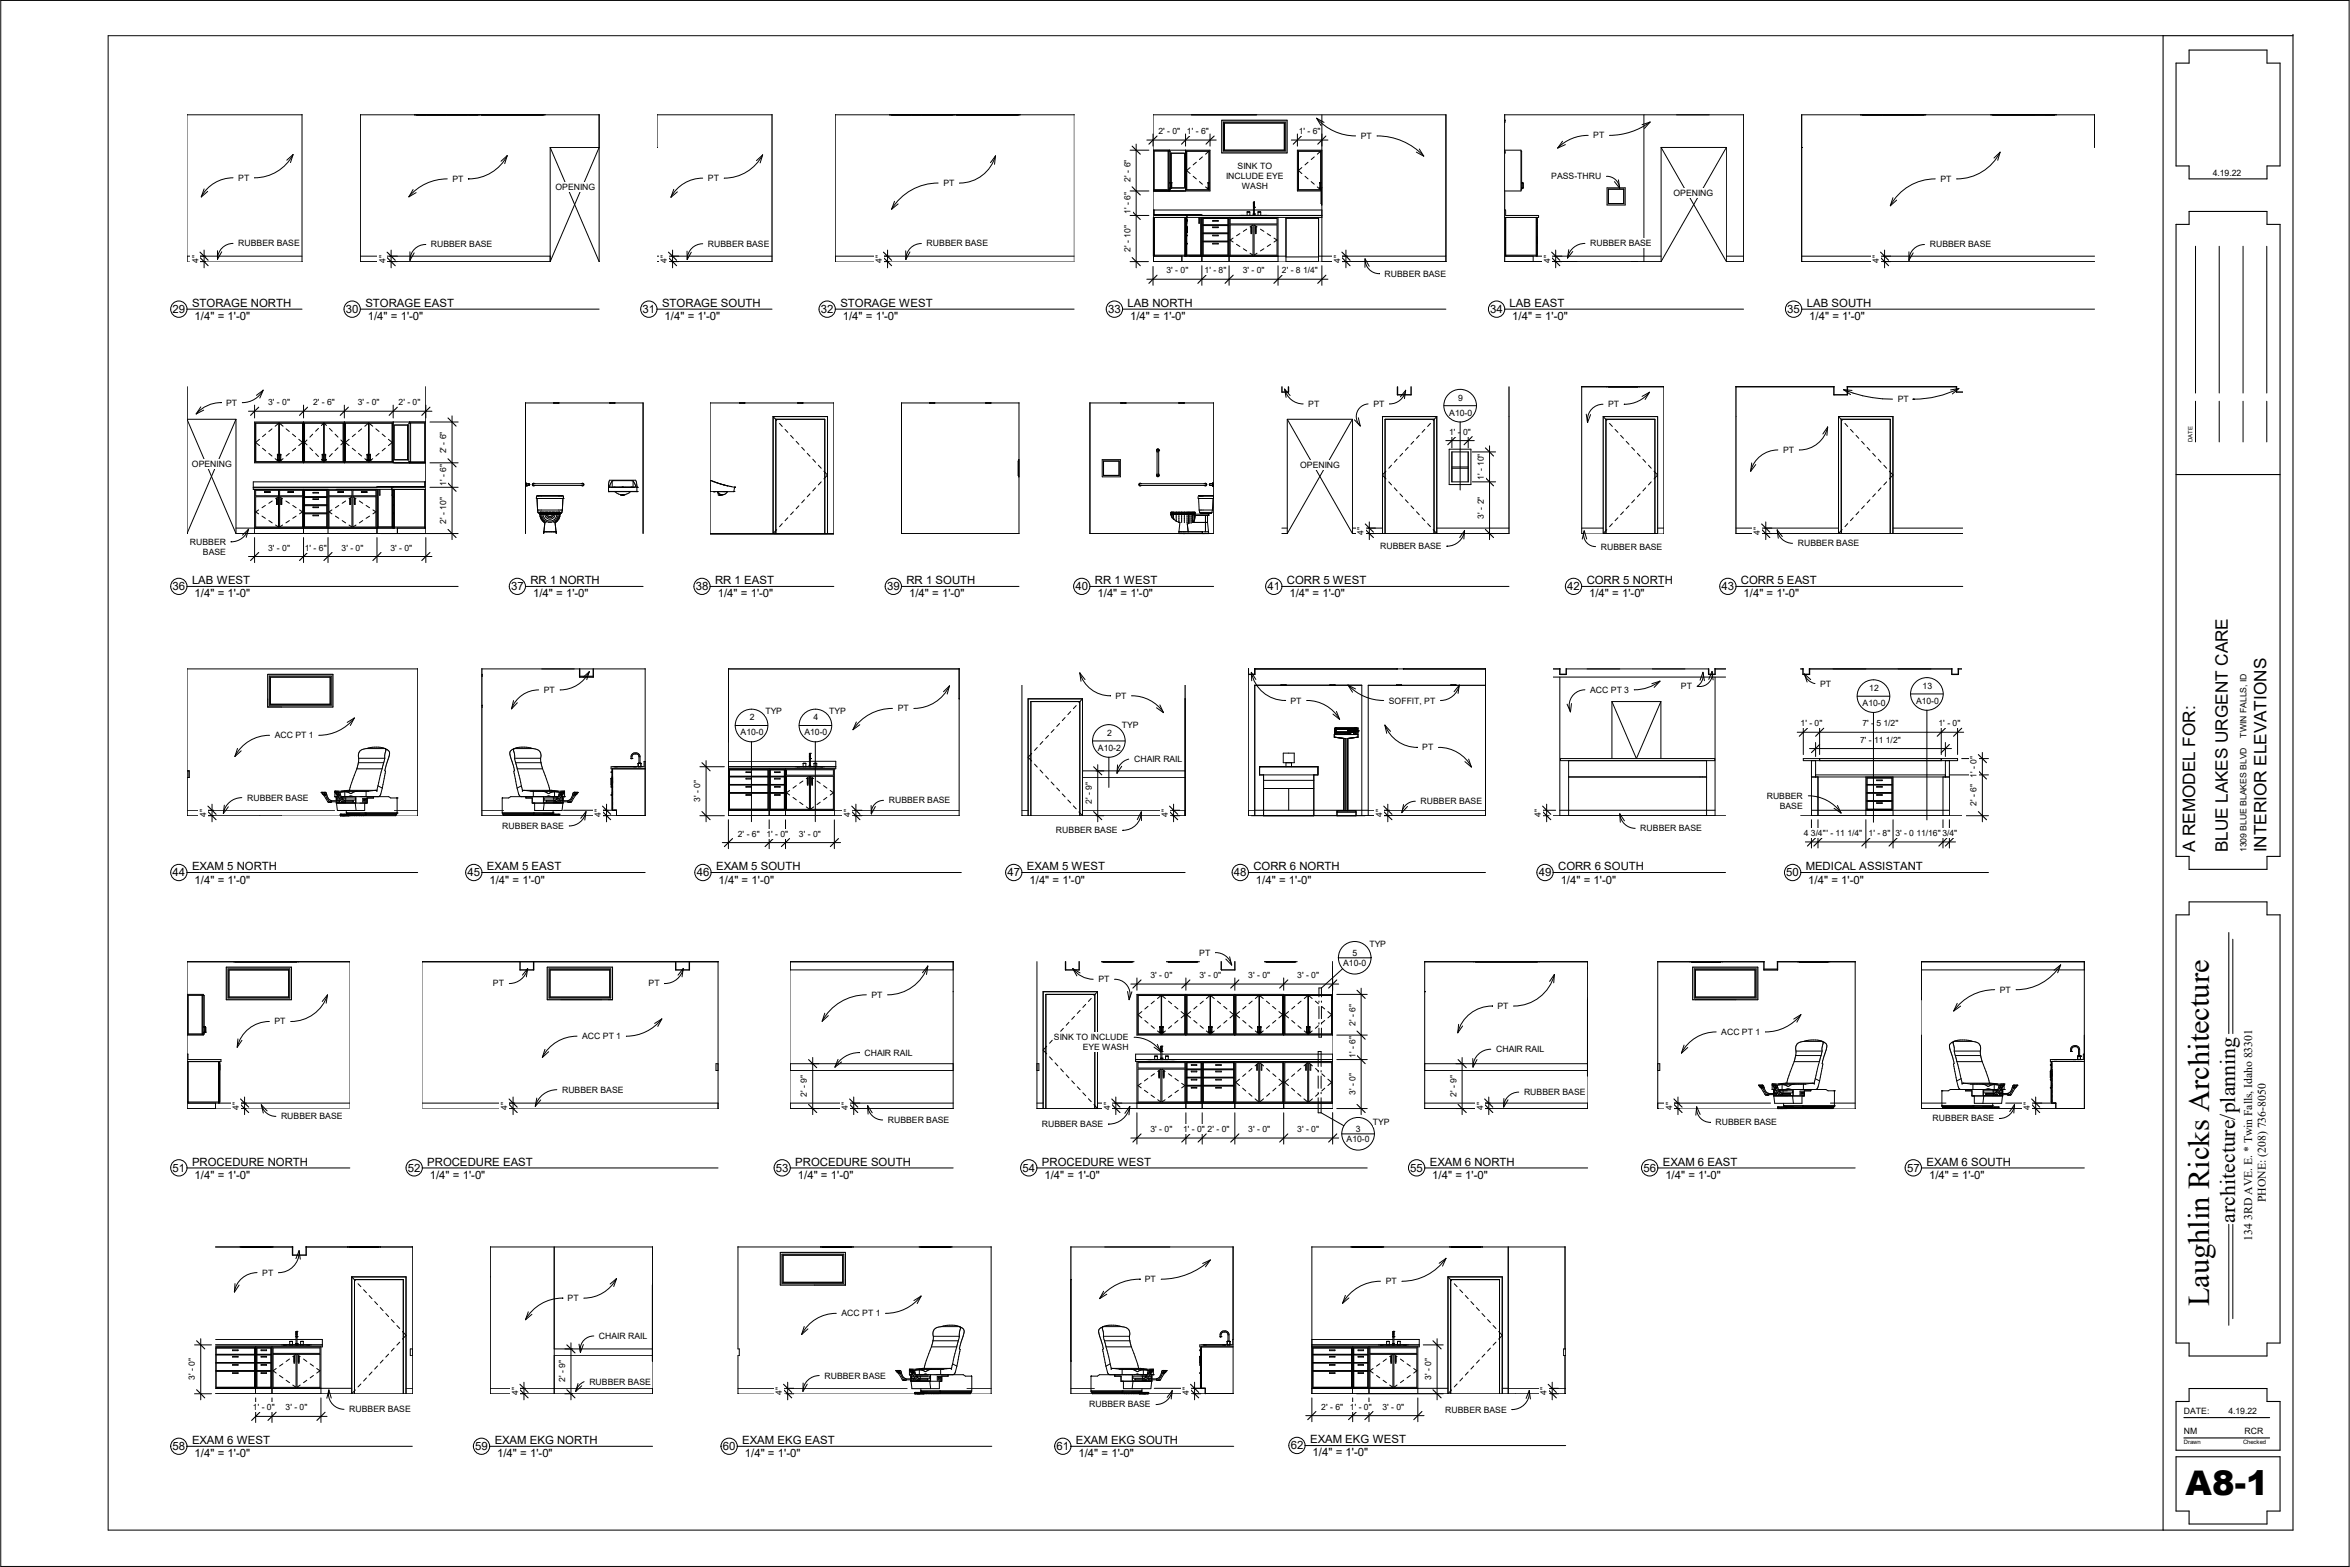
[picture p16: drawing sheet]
<svg xmlns="http://www.w3.org/2000/svg" width="914mm" height="610mm" viewBox="0 0 914 610" stroke-linecap="round" stroke-linejoin="round" font-family="sans-serif">
<defs><g id="words">
<g font-size="13.2">
<text x="850.4" y="581.7">A8</text>
<text x="869.5" y="581.7">-</text>
<text x="874" y="581.7">1</text>
</g>
<text font-size="11.8" x="859.6" y="508.3" transform="rotate(-90 859.6 508.3)">Laughlin Ricks Architecture</text>
<text font-size="8.4" x="869.7" y="475.7" transform="rotate(-90 869.7 475.7)">architecture/planning</text>
<g font-size="6.7">
<text x="854.2" y="331.6" transform="rotate(-90 854.2 331.6)">A REMODEL FOR:</text>
<text x="866.9" y="331.6" transform="rotate(-90 866.9 331.6)">BLUE LAKES URGENT CARE</text>
<text x="882" y="331.6" transform="rotate(-90 882 331.6)">INTERIOR ELEVATIONS</text>
</g>
<g font-size="4.6">
<text x="881.7" y="467.7" transform="rotate(-90 881.7 467.7)">PHONE: (208) 736-8050</text>
<text x="876.3" y="482.6" transform="rotate(-90 876.3 482.6)">134 3RD AVE. E. * Twin Falls, Idaho 83301</text>
</g>
<g font-size="4.4">
<text x="74.7" y="119.4">STORAGE NORTH</text>
<text x="142.2" y="119.4">STORAGE EAST</text>
<text x="257.6" y="119.4">STORAGE SOUTH</text>
<text x="327" y="119.4">STORAGE WEST</text>
<text x="438.7" y="119.4">LAB NORTH</text>
<text x="587.4" y="119.4">LAB EAST</text>
<text x="703" y="119.4">LAB SOUTH</text>
<text x="67.2" y="121.7">29</text>
<text x="75.7" y="124.5">1/4&quot; = 1'-0&quot;</text>
<text x="134.6" y="121.7">30</text>
<text x="143.1" y="124.5">1/4&quot; = 1'-0&quot;</text>
<text x="250.1" y="121.7">31</text>
<text x="258.6" y="124.5">1/4&quot; = 1'-0&quot;</text>
<text x="319.4" y="121.7">32</text>
<text x="328" y="124.5">1/4&quot; = 1'-0&quot;</text>
<text x="431.2" y="121.7">33</text>
<text x="439.7" y="124.5">1/4&quot; = 1'-0&quot;</text>
<text x="579.9" y="121.7">34</text>
<text x="588.4" y="124.5">1/4&quot; = 1'-0&quot;</text>
<text x="695.5" y="121.7">35</text>
<text x="704" y="124.5">1/4&quot; = 1'-0&quot;</text>
<text x="74.7" y="227.3">LAB WEST</text>
<text x="206.4" y="227.3">RR 1 NORTH</text>
<text x="278.3" y="227.3">RR 1 EAST</text>
<text x="352.7" y="227.3">RR 1 SOUTH</text>
<text x="426" y="227.3">RR 1 WEST</text>
<text x="500.8" y="227.3">CORR 5 WEST</text>
<text x="617.4" y="227.3">CORR 5 NORTH</text>
<text x="677.4" y="227.3">CORR 5 EAST</text>
<text x="67.2" y="229.5">36</text>
<text x="75.7" y="232.4">1/4&quot; = 1'-0&quot;</text>
<text x="198.9" y="229.5">37</text>
<text x="207.4" y="232.4">1/4&quot; = 1'-0&quot;</text>
<text x="270.7" y="229.5">38</text>
<text x="279.3" y="232.4">1/4&quot; = 1'-0&quot;</text>
<text x="345.2" y="229.5">39</text>
<text x="353.7" y="232.4">1/4&quot; = 1'-0&quot;</text>
<text x="418.5" y="229.5">40</text>
<text x="427.1" y="232.4">1/4&quot; = 1'-0&quot;</text>
<text x="493.2" y="229.5">41</text>
<text x="501.7" y="232.4">1/4&quot; = 1'-0&quot;</text>
<text x="609.9" y="229.5">42</text>
<text x="618.4" y="232.4">1/4&quot; = 1'-0&quot;</text>
<text x="669.9" y="229.5">43</text>
<text x="678.4" y="232.4">1/4&quot; = 1'-0&quot;</text>
<text x="67.2" y="340.8">44</text>
<text x="74.7" y="338.6">EXAM 5 NORTH</text>
<text x="181.9" y="340.8">45</text>
<text x="189.4" y="338.6">EXAM 5 EAST</text>
<text x="271.1" y="340.8">46</text>
<text x="278.6" y="338.6">EXAM 5 SOUTH</text>
<text x="392" y="340.8">47</text>
<text x="399.6" y="338.6">EXAM 5 WEST</text>
<text x="480.1" y="340.8">48</text>
<text x="487.7" y="338.6">CORR 6 NORTH</text>
<text x="598.7" y="340.8">49</text>
<text x="606.3" y="338.6">CORR 6 SOUTH</text>
<text x="695.1" y="340.8">50</text>
<text x="702.6" y="338.6">MEDICAL ASSISTANT</text>
<text x="75.7" y="343.7">1/4&quot; = 1'-0&quot;</text>
<text x="190.5" y="343.7">1/4&quot; = 1'-0&quot;</text>
<text x="279.6" y="343.7">1/4&quot; = 1'-0&quot;</text>
<text x="400.6" y="343.7">1/4&quot; = 1'-0&quot;</text>
<text x="488.7" y="343.7">1/4&quot; = 1'-0&quot;</text>
<text x="607.3" y="343.7">1/4&quot; = 1'-0&quot;</text>
<text x="703.6" y="343.7">1/4&quot; = 1'-0&quot;</text>
<text x="67.2" y="455.8">51</text>
<text x="74.7" y="453.5">PROCEDURE NORTH</text>
<text x="158.7" y="455.8">52</text>
<text x="166.2" y="453.5">PROCEDURE EAST</text>
<text x="301.9" y="455.8">53</text>
<text x="309.5" y="453.5">PROCEDURE SOUTH</text>
<text x="397.9" y="455.8">54</text>
<text x="405.4" y="453.5">PROCEDURE WEST</text>
<text x="548.8" y="455.8">55</text>
<text x="556.3" y="453.5">EXAM 6 NORTH</text>
<text x="639.5" y="455.8">56</text>
<text x="647" y="453.5">EXAM 6 EAST</text>
<text x="742.1" y="455.8">57</text>
<text x="749.6" y="453.5">EXAM 6 SOUTH</text>
<text x="75.7" y="458.6">1/4&quot; = 1'-0&quot;</text>
<text x="167.3" y="458.6">1/4&quot; = 1'-0&quot;</text>
<text x="310.5" y="458.6">1/4&quot; = 1'-0&quot;</text>
<text x="406.4" y="458.6">1/4&quot; = 1'-0&quot;</text>
<text x="557.3" y="458.6">1/4&quot; = 1'-0&quot;</text>
<text x="648" y="458.6">1/4&quot; = 1'-0&quot;</text>
<text x="750.6" y="458.6">1/4&quot; = 1'-0&quot;</text>
<text x="74.7" y="561.8">EXAM 6 WEST</text>
<text x="192.5" y="561.8">EXAM EKG NORTH</text>
<text x="288.8" y="561.8">EXAM EKG EAST</text>
<text x="418.6" y="561.8">EXAM EKG SOUTH</text>
<text x="502.2" y="563.7">62</text>
<text x="509.8" y="561.5">EXAM EKG WEST</text>
<text x="67.2" y="564">58</text>
<text x="75.7" y="566.9">1/4&quot; = 1'-0&quot;</text>
<text x="184.9" y="564">59</text>
<text x="193.5" y="566.9">1/4&quot; = 1'-0&quot;</text>
<text x="281.3" y="564">60</text>
<text x="289.9" y="566.9">1/4&quot; = 1'-0&quot;</text>
<text x="411.1" y="564">61</text>
<text x="419.7" y="566.9">1/4&quot; = 1'-0&quot;</text>
<text x="510.8" y="566.6">1/4&quot; = 1'-0&quot;</text>
</g>
<g font-size="3.4">
<text x="620" y="53.8">PT</text>
<text x="529.5" y="54.1">PT</text>
<text x="481.6" y="65.9">SINK TO</text>
<text x="92.7" y="70.3">PT</text>
<text x="176.1" y="70.7">PT</text>
<text x="275.5" y="70.5">PT</text>
<text x="477.1" y="69.7">INCLUDE EYE</text>
<text x="603.6" y="69.8">PASS-THRU</text>
<text x="755" y="70.7">PT</text>
<text x="861" y="68.5">4.19.22</text>
<text x="216.1" y="74">OPENING</text>
<text x="367.1" y="72.3">PT</text>
<text x="483.2" y="73.5">WASH</text>
<text x="651.1" y="76.3">OPENING</text>
<text x="92.7" y="95.8">RUBBER BASE</text>
<text x="275.5" y="96">RUBBER BASE</text>
<text x="360.6" y="95.9">RUBBER BASE</text>
<text x="618.7" y="95.8">RUBBER BASE</text>
<text x="167.6" y="96.3">RUBBER BASE</text>
<text x="750.9" y="96.3">RUBBER BASE</text>
<text x="538.7" y="107.6">RUBBER BASE</text>
<text x="567.4" y="155.8">9</text>
<text x="88" y="157.8">PT</text>
<text x="509.1" y="158.3">PT</text>
<text x="534.4" y="158.3">PT</text>
<text x="563.9" y="161.7">A10-0</text>
<text x="625.8" y="158.4">PT</text>
<text x="738.4" y="156.4">PT</text>
<text x="693.8" y="176.2">PT</text>
<text x="74.7" y="181.7">OPENING</text>
<text x="505.9" y="181.9">OPENING</text>
<text x="73.9" y="211.9">RUBBER</text>
<text x="79" y="215.8">BASE</text>
<text x="537" y="213.6">RUBBER BASE</text>
<text x="622.9" y="213.8">RUBBER BASE</text>
<text x="699.5" y="212.5">RUBBER BASE</text>
<text x="211.6" y="269.5">PT</text>
<text x="618.7" y="269.5">ACC PT 3</text>
<text x="654" y="268.1">PT</text>
<text x="708.2" y="267.1">PT</text>
<text x="727.3" y="268.8">12</text>
<text x="748.1" y="267.9">13</text>
<text x="434" y="271.8">PT</text>
<text x="502.1" y="273.7">PT</text>
<text x="540.4" y="273.7">SOFFIT, PT</text>
<text x="724.7" y="274.7">A10-0</text>
<text x="745.5" y="273.8">A10-0</text>
<text x="291.7" y="280.2">2</text>
<text x="297.8" y="277.8">TYP</text>
<text x="316.6" y="280.2">4</text>
<text x="322.7" y="277.8">TYP</text>
<text x="349.3" y="276.8">PT</text>
<text x="106.9" y="287.2">ACC PT 1</text>
<text x="288.2" y="286.1">A10-0</text>
<text x="313" y="286.1">A10-0</text>
<text x="430.7" y="286.3">2</text>
<text x="436.5" y="283.2">TYP</text>
<text x="874.2" y="287" transform="rotate(-90 874.2 287)">TWIN FALLS, ID</text>
<text x="427.2" y="292.1">A10-2</text>
<text x="553.4" y="291.9">PT</text>
<text x="441.3" y="296.5">CHAIR RAIL</text>
<text x="96.1" y="311.4">RUBBER BASE</text>
<text x="687.5" y="310.7">RUBBER</text>
<text x="345.8" y="312.5">RUBBER BASE</text>
<text x="552.7" y="312.9">RUBBER BASE</text>
<text x="692.5" y="314.6">BASE</text>
<text x="195.5" y="322.5">RUBBER BASE</text>
<text x="638.3" y="323.4">RUBBER BASE</text>
<text x="410.9" y="324.1">RUBBER BASE</text>
<text x="874.2" y="331.6" transform="rotate(-90 874.2 331.6)">1309 BLUE BLAKES BLVD</text>
<text x="466.6" y="371.8">PT</text>
<text x="526.2" y="371.8">5</text>
<text x="532.8" y="368.4">TYP</text>
<text x="522.6" y="375.8">A10-0</text>
<text x="191.8" y="383.8">PT</text>
<text x="252.4" y="383.8">PT</text>
<text x="427.4" y="382.1">PT</text>
<text x="339.1" y="388.2">PT</text>
<text x="778.1" y="386.2">PT</text>
<text x="582.6" y="392.5">PT</text>
<text x="106.8" y="398.5">PT</text>
<text x="226.5" y="404.2">ACC PT 1</text>
<text x="410.1" y="404.7">SINK TO INCLUDE</text>
<text x="669.8" y="402.6">ACC PT 1</text>
<text x="336.3" y="410.6">CHAIR RAIL</text>
<text x="421.3" y="408.5">EYE WASH</text>
<text x="582.1" y="409.3">CHAIR RAIL</text>
<text x="218.7" y="425.1">RUBBER BASE</text>
<text x="593" y="426">RUBBER BASE</text>
<text x="109.3" y="435.4">RUBBER BASE</text>
<text x="345.4" y="436.9">RUBBER BASE</text>
<text x="534.2" y="437.6">TYP</text>
<text x="667.5" y="437.8">RUBBER BASE</text>
<text x="752" y="436.2">RUBBER BASE</text>
<text x="405.3" y="438.4">RUBBER BASE</text>
<text x="527.5" y="440.3">3</text>
<text x="524" y="444.3">A10-0</text>
<text x="102.1" y="496.3">PT</text>
<text x="445.5" y="498.8">PT</text>
<text x="539.2" y="499.6">PT</text>
<text x="220.9" y="506.1">PT</text>
<text x="327.4" y="512.1">ACC PT 1</text>
<text x="233" y="520.9">CHAIR RAIL</text>
<text x="229.3" y="538.7">RUBBER BASE</text>
<text x="320.8" y="536.3">RUBBER BASE</text>
<text x="135.9" y="549.4">RUBBER BASE</text>
<text x="423.8" y="547.5">RUBBER BASE</text>
<text x="562.4" y="549.5">RUBBER BASE</text>
<text x="849.8" y="550.2">DATE:</text>
<text x="867.1" y="550.2">4.19.22</text>
<text x="849.8" y="558">NM</text>
<text x="873.4" y="558">RCR</text>
</g>
<g font-size="3.3">
<text x="450.7" y="52.2">2' - 0&quot;</text>
<text x="461.9" y="52.2">1' - 6&quot;</text>
<text x="505.3" y="52.2">1' - 6&quot;</text>
<text x="439.9" y="70.6" transform="rotate(-90 439.9 70.6)">2' - 6&quot;</text>
<text x="439.9" y="83.3" transform="rotate(-90 439.9 83.3)">1' - 6&quot;</text>
<text x="439.9" y="98" transform="rotate(-90 439.9 98)">2' - 10&quot;</text>
<text x="77.2" y="102.2" transform="rotate(-90 77.2 102.2)">4&quot;</text>
<text x="150" y="102.2" transform="rotate(-90 150 102.2)">4&quot;</text>
<text x="259.5" y="102.2" transform="rotate(-90 259.5 102.2)">4&quot;</text>
<text x="343.1" y="102.2" transform="rotate(-90 343.1 102.2)">4&quot;</text>
<text x="453.9" y="106.3">3' - 0&quot;</text>
<text x="468.7" y="106.3">1' - 8&quot;</text>
<text x="483.5" y="106.3">3' - 0&quot;</text>
<text x="498.8" y="106.3">2' - 8 1/4&quot;</text>
<text x="521.5" y="102.2" transform="rotate(-90 521.5 102.2)">4&quot;</text>
<text x="603.1" y="102.2" transform="rotate(-90 603.1 102.2)">4&quot;</text>
<text x="731.1" y="102.2" transform="rotate(-90 731.1 102.2)">4&quot;</text>
<text x="104.4" y="157.6">3' - 0&quot;</text>
<text x="121.8" y="157.6">2' - 6&quot;</text>
<text x="139.2" y="157.6">3' - 0&quot;</text>
<text x="155.1" y="157.6">2' - 0&quot;</text>
<text x="563.9" y="169.1">1' - 0&quot;</text>
<text x="173.7" y="176.4" transform="rotate(-90 173.7 176.4)">2' - 6&quot;</text>
<text x="173.7" y="189.1" transform="rotate(-90 173.7 189.1)">1' - 6&quot;</text>
<text x="577.3" y="186.8" transform="rotate(-90 577.3 186.8)">1' - 10&quot;</text>
<text x="173.7" y="203.7" transform="rotate(-90 173.7 203.7)">2' - 10&quot;</text>
<text x="577.3" y="201.7" transform="rotate(-90 577.3 201.7)">3' - 2&quot;</text>
<text x="530.6" y="208" transform="rotate(-90 530.6 208)">4&quot;</text>
<text x="684.8" y="208" transform="rotate(-90 684.8 208)">4&quot;</text>
<text x="104.4" y="214.2">3' - 0&quot;</text>
<text x="118.6" y="214.2">1' - 6&quot;</text>
<text x="132.9" y="214.2">3' - 0&quot;</text>
<text x="151.9" y="214.2">3' - 0&quot;</text>
<text x="700.6" y="282.5">1' - 0&quot;</text>
<text x="724.7" y="282.5">7' - 5 1/2&quot;</text>
<text x="754.3" y="282.5">1' - 0&quot;</text>
<text x="723.8" y="288.9">7' - 11 1/2&quot;</text>
<text x="769.1" y="302.5" transform="rotate(-90 769.1 302.5)">1' - 0&quot;</text>
<text x="80.3" y="317.8" transform="rotate(-90 80.3 317.8)">4&quot;</text>
<text x="233.8" y="317.8" transform="rotate(-90 233.8 317.8)">4&quot;</text>
<text x="272.5" y="312" transform="rotate(-90 272.5 312)">3' - 0&quot;</text>
<text x="330.8" y="317.8" transform="rotate(-90 330.8 317.8)">4&quot;</text>
<text x="424.9" y="312.8" transform="rotate(-90 424.9 312.8)">2' - 9&quot;</text>
<text x="454.4" y="317.8" transform="rotate(-90 454.4 317.8)">4&quot;</text>
<text x="537.8" y="317.8" transform="rotate(-90 537.8 317.8)">4&quot;</text>
<text x="599.6" y="317.8" transform="rotate(-90 599.6 317.8)">4&quot;</text>
<text x="769.1" y="313.6" transform="rotate(-90 769.1 313.6)">2' - 6&quot;</text>
<text x="287.1" y="325.5">2' - 6&quot;</text>
<text x="298.2" y="325.5">1' - 0&quot;</text>
<text x="310.9" y="325.5">3' - 0&quot;</text>
<text x="701.8" y="325.2">4 3/4&quot;</text>
<text x="708.8" y="325.2">2' - 11 1/4&quot;</text>
<text x="727.1" y="325.2">1' - 8&quot;</text>
<text x="737.5" y="325.2">3' - 0 11/16&quot;</text>
<text x="753" y="325.2">4 3/4&quot;</text>
<text x="447.7" y="380.5">3' - 0&quot;</text>
<text x="466.7" y="380.5">3' - 0&quot;</text>
<text x="485.7" y="380.5">3' - 0&quot;</text>
<text x="504.8" y="380.5">3' - 0&quot;</text>
<text x="527.4" y="399" transform="rotate(-90 527.4 399)">2' - 6&quot;</text>
<text x="527.4" y="411.7" transform="rotate(-90 527.4 411.7)">1' - 6&quot;</text>
<text x="527.4" y="426" transform="rotate(-90 527.4 426)">3' - 0&quot;</text>
<text x="92.9" y="431.7" transform="rotate(-90 92.9 431.7)">4&quot;</text>
<text x="197.4" y="431.7" transform="rotate(-90 197.4 431.7)">4&quot;</text>
<text x="314" y="426.8" transform="rotate(-90 314 426.8)">2' - 9&quot;</text>
<text x="329.9" y="431.7" transform="rotate(-90 329.9 431.7)">4&quot;</text>
<text x="432" y="431.7" transform="rotate(-90 432 431.7)">4&quot;</text>
<text x="566.7" y="426.8" transform="rotate(-90 566.7 426.8)">2' - 9&quot;</text>
<text x="577" y="431.7" transform="rotate(-90 577 431.7)">4&quot;</text>
<text x="650.7" y="431.7" transform="rotate(-90 650.7 431.7)">4&quot;</text>
<text x="789.9" y="431.7" transform="rotate(-90 789.9 431.7)">4&quot;</text>
<text x="447.7" y="440.4">3' - 0&quot;</text>
<text x="460.4" y="440.4">1' - 0&quot;</text>
<text x="469.9" y="440.4">2' - 0&quot;</text>
<text x="485.7" y="440.4">3' - 0&quot;</text>
<text x="504.8" y="440.4">3' - 0&quot;</text>
<text x="75.9" y="537" transform="rotate(-90 75.9 537)">3' - 0&quot;</text>
<text x="219.9" y="537.7" transform="rotate(-90 219.9 537.7)">2' - 9&quot;</text>
<text x="556.9" y="537" transform="rotate(-90 556.9 537)">3' - 0&quot;</text>
<text x="201.7" y="542.7" transform="rotate(-90 201.7 542.7)">4&quot;</text>
<text x="304.2" y="542.7" transform="rotate(-90 304.2 542.7)">4&quot;</text>
<text x="462.6" y="542.7" transform="rotate(-90 462.6 542.7)">4&quot;</text>
<text x="601.8" y="542.7" transform="rotate(-90 601.8 542.7)">4&quot;</text>
<text x="98.4" y="548.7">1' - 0&quot;</text>
<text x="111.1" y="548.7">3' - 0&quot;</text>
<text x="514.1" y="548.4">2' - 6&quot;</text>
<text x="525.3" y="548.4">1' - 0&quot;</text>
<text x="537.9" y="548.4">3' - 0&quot;</text>
</g>
<g font-size="2.3">
<text x="853.1" y="172" transform="rotate(-90 853.1 172)">DATE</text>
<text x="849.8" y="561.8">Drawn</text>
<text x="872.8" y="561.8">Checked</text>
</g>
</g></defs>
<g fill="none" stroke="#7e7e7e" stroke-width=".39">
<path d="M72.8 44.6v57.2M140.2 44.6v57.2M300.4 44.6v57.2M418 44.6v57.2h-93M475.4 46.8h25.4v12.7h-25.4zM585.5 46.8h.1M585.5 59.5h.1M585.5 44.6v57.2M72.8 101.8h.1M72.8 101.8h44.8M140.2 101.8h.1M448.6 101.8h114.1"/>
<path d="M585.5 101.8h.1M165.7 150.5v57.1M587.2 150.5v57.1M675.5 150.4v57.2M587.2 162.1h.1M675.5 162.1h.1M587.2 207.6h.1M615.4 207.6h8.4v-45.5h21.2v45.5h2.4M675.5 207.6h.1M104.2 271.9v-9.6h25.3v12.7h-19.9M187.5 262.3h.1M187.5 275h.1"/>
<path d="M187.5 260.2v57.1M461.1 266.5l.1 5.4M109.6 317.3h53M187.5 317.3h.1M88.1 376.3h25.3v12.6h-25.3zM136.1 374.1v57.1h-63.3M164.3 374.1v57.1M307.5 374.1v57.1M518.5 376.3h.1M518.5 374.1v57.1M617.8 376.3h.1M617.8 374.1v14.8"/>
<path d="M747.7 376.3h.1M747.7 374.1v57.1M234.1 388.9h2.6M238.3 386.8v-10.5h-25.4v12.6h5.3M518.5 388.9h.1M659.7 388.9h-1.1v-12.6h25.4v12.6h-8.5M747.7 388.9h.1M617.8 418.5h.1M617.8 418.5v12.7M164.3 431.2h.1M164.3 431.2h115.1M307.5 431.2h.1"/>
<path d="M518.5 431.2h.1M617.8 431.2h.1M645 431.2h76.9M747.7 431.2h.1M253.9 485.1v14.8M253.9 487.2h.1M329 497.8v-10.6h-25.4v12.7h13.2M416.7 485.1v12.7M254 529.5v12.7M416.7 529.5v12.7M287.1 542.2h98.6M416.7 542.2h.1"/>
</g>
<g fill="none" stroke="#000" stroke-width=".39">
<path d="M72.8 44.7l44.7-.1 .1 57.2M72.8 44.6v.1M161.3 44.6v.1M186.6 44.6v.1M212 44.6v.1M214.1 57.4v44.4M214.1 57.4h19l-19 44.4M214.1 57.4l19 44.4M255.7 57.4h.1M255.7 57.4v-12.7l44.7-.1v57.2h-44.7M346.1 44.6v.1M371.5 44.6v.1"/>
<path d="M396.9 44.6v.1M418 44.7h-93v57.1M418 44.6v.1M448.6 58.4h22.2v15.9h-22.2M449 58.8h6.3v15.1h-6.3zM454.6 58.8v15.1M455 58.4v.4M455.8 59.6v11.5l-.2-.1M461.3 58.4v15.9M470.5 58.8h-8.8v15.1h8.8M470.5 58.8l-1.4 1.2M470.5 58.8v15.1"/>
<path d="M475.4 46.8h25.4v12.7h-25.4zM476.1 47.5h24v11.3h-24zM476.5 47.8h23.2v10.6h-23.2zM513.9 58.8h-8.7v15.1h8.7M513.9 58.8l-1.3 1.2M513.9 58.8v15.1M514.3 44.7v57.1h48.4l-.1-57.2-114 .1v57.1M514.3 58.4h-9.5v15.9h9.2M585.5 47.5h.1M585.5 46.8h.1M585.5 59.5h.1M585.5 58.8h.1"/>
<path d="M585.5 58.4h6.3v15.9h-6.3M591.8 58.8h.3v15.1h-.3M639.7 44.7v57.1M646.3 57.4h25.4M646.3 57.4v44.4M646.3 57.4l25.4 44.4M671.7 57.4v44.4M671.7 57.4l-25.4 44.4M701 57.4h.1M723.9 44.6v.1M749.3 44.6v.1M774.7 44.6v.1"/>
<path d="M800.1 44.6v.1M815 57.4v-12.7h-114v57.1M79.4 73.5l-1.1 3.1 2.5-2.1M90.7 69.2a14.1 14.1 0 0 0-12.4 7.3M114 60.1a16.9 16.9 0 0 1-15 9.1M114 60.1l-1 3.1M114 60.1l-2.4 2.2M455 73.9v.4M455.3 71h.3M455.3 71.2h.2M455.5 71.2l.1 1.9M455.5 71.2l.1 .1"/>
<path d="M455.5 71v-11.4h5.4v13.5h-5M455.5 71.2v1.9M455.6 73.1h-.3M455.6 71l.2 .1M455.8 73.2v.1M455.8 73.3l-.5 .1M455.8 71.1h.1M455.8 71.1l.1 2M455.9 73.1l-.1 .2M463.1 65.2l-1.4 1.1 1.4 1.2M464.3 68.6l1.2 1M465.5 63.1l-1.2 1"/>
<path d="M466.7 70.7l1.2 1M467.9 61l-1.2 1.1M469.1 72.7l1.4 1.2M470.1 71.2h.1M470.1 71l.2 .1v2.1l-.2 .2zM470.3 71.2h.1M470.3 73.2h.1M470.3 73.3l-.1 .1M487.7 78.6v4.7M488.1 78.4v5.4M506.6 65.2l-1.4 1.1 1.4 1.2M507.8 68.6l1.2 1"/>
<path d="M509 63.1l-1.2 1M510.2 70.7l1.2 1M511.4 61l-1.2 1.1M512.6 72.7l1.3 1.2M513.5 71.2h.1M513.5 71.1l.3-.1v2.4l-.3-.2zM513.6 73.3v.1M513.8 71.2h.1M514.2 73.6h-.2v5.6h.2M514.3 73.1v6.7M592.1 71.2l.4 .2v1.6l-.4 .1M592.1 71l.7 .4v1.7l-.7 .3"/>
<path d="M625.3 73.1h7.1v6.7h-7.1zM625.8 73.6h6v5.6h-6zM117.5 99.7h-44.7v2.1M140.2 99.7h73.9M255.7 99.7h44.7M325 99.7h93M448.6 81.7h39.1M448.6 84.6h65.7M448.8 84.6v17.2M449 81.7v2.1h65.3M449 83.5h18.7v.3M449.2 84.6v15.1h51.2"/>
<path d="M449.2 99.3h11.9M459.9 99.7v2.1M461.1 84.6v15.1M461.3 83.5v.3M461.5 85h.2v14.3M461.5 93.9h.2M461.5 90.7h.2M461.5 87.5h.2M461.5 87.8h.2M461.5 90.9h.2M461.5 94.1h.2M461.5 84.6v15.1"/>
<path d="M461.6 84.7h.3v.8M461.6 84.6v.4M461.6 87.5v.3M461.6 90.7v.2M461.6 93.9v.2M461.7 84.6v.1M461.7 85.8h.3M461.7 85.5h.3v.6h-.3M461.7 88.3h.3v2.1h-.3M461.7 91.5h.3l-.3 .2M461.7 94.7h.3l-.3 .2M461.9 83.8v.8"/>
<path d="M461.9 86.1l-.2 .7M466.5 84.7h.3v2.1h-.3zM467.3 84.6v14.7h-5.8M467.7 84.6v17.2M468.1 85h9.8v14.3h-9.8zM468.1 93.9h9.8M468.1 90.7h9.8M468.1 87.5h9.8M468.1 87.8h9.8M468.1 90.9h9.8M468.1 94.1h9.8M471.9 85.8h2.1v.3h-2.1z"/>
<path d="M471.9 88.3h2.1v.3h-2.1zM471.9 91.5h2.1v.2h-2.1zM471.9 94.7h2.1v.2h-2.1zM478.2 84.6v17.2M478.7 85h18.2v2.1h-18.2zM479.8 92.6l-1.1 .8 1.1 .7M481.1 95l1.3 .9M482.4 90.9l-1.3 .8M483.8 96.8l1.3 .8M485.1 89.2l-1.3 .8M485.3 83.8v-1.3h1v1.3M486.4 98.5l1.2 .8"/>
<path d="M486.8 88.3h.2v2.6h-.2zM487.6 87.5h-8.9v11.8h8.9M487.6 87.5l-1.2 .8M487.6 87.5v11.8M487.7 80.6h.1M487.7 80.6h.4M488 87.5h8.9v11.8h-8.9M488 87.5l1.1 .8M488 87.5v11.8M488.1 80.6h.1M488.1 81.7h26.2M488.1 83.8h.1"/>
<path d="M488.1 83.3h.1M488.1 83.3h-.5v.5M488.5 88.3h.2v2.6h-.2zM489.1 98.5l-1.1 .8M489.5 83.8v-1.3h1.1v1.3M490.4 89.2l1.4 .8M491.8 96.8l-1.4 .8M493.1 90.9l1.3 .8M494.4 95l-1.3 .9M495.7 92.6l1.2 .8-1.2 .7M497.3 84.6v17.2h-48.7M500.4 84.9h12.7v16.9h-12.7z"/>
<path d="M500.4 99.9h12.7M513.1 99.7h49.5M585.5 81.7h.4v2.1h12.8v.8h-13.2M585.9 84.6v15.1h60.4M585.9 99.3h11.9M596.6 99.7v2.1M597.8 84.6v15.1M598.2 84.6v15.1M671.7 99.7h6.7M701.1 99.7h113.9M214.1 101.8h-73.9v-57.2l92.9 .1v57.1M233.1 101.8h.1"/>
<path d="M325 101.8h.1M448.6 101.8h.1M646.3 101.8h-60.8v-57.2l92.9 .1v57.1M671.7 101.8h6.8M701 101.8h.1M701 101.8h114M72.8 150.5v57.1M165.7 150.5v57.1h-73.9M215.4 156.8h.1M250.2 156.7v50.8M250.3 156.8l-45.8-.1v50.8M350.8 156.8l45.7-.1v50.9h-45.7z"/>
<path d="M460.8 156.8h.1M587.2 150.5v57.1h-61M615.4 150.4v57.2M625.2 150.4h12.7M647.4 150.4v57.2M675.5 150.5v57.1h88.3M91.8 163.1h-19l19 44.5M91.8 163.1v44.5M91.8 163.1l-19 44.5M99.5 164.6h18.2v15.1h-18.2zM101 170.9l-1.5 1.2 1.5 1.3M102.2 174.4l1.2 1"/>
<path d="M103.4 168.9l-1.2 1M104.6 176.4l1.2 1M105.8 166.8l-1.2 1.1M107.1 165.8l1.4-1.2v15.1l-1.4-1.3M107.9 178.9h.1M107.9 176.8v2.3M107.9 179.1h.1M108 176.7l.2 .1v2.2M108 176.7l-.1 .1M108.2 178.9h.1M108.2 179l-.2 .1M108.2 176.9v.1"/>
<path d="M109 178.9h.1M109 176.8v2.3M109 179.1h.1M109.1 176.7l.2 .1v2.2M109.1 176.7l-.1 .1M109.2 178.9h.1M109.3 179l-.2 .1M109.3 176.9l-.1 .1M110.2 165.8l-1.5-1.2v15.1l1.5-1.3M111.3 166.8l1.3 1.1M112.6 176.4l-1.3 1M113.8 168.9l1.2 1"/>
<path d="M115 174.4l-1.2 1M116.2 170.9l1.5 1.2-1.5 1.3M118.1 164.2v15.8M118.5 164.6h15.1v15.1h-15.1zM119.5 171.2l-1 .9 1 1M120.6 174.2l1.1 1.1M121.7 168.9l-1.1 1.2M122.8 176.4l1.1 1.2M123.9 166.7l-1.1 1.1M125.1 165.5l.9-.9v15.1l-.9-1M125.4 178.9h.1M125.4 176.8h.2v2.3z"/>
<path d="M125.6 178.9h.1M126.4 178.9h.1M126.4 176.8h.3l-.1 2.3zM126.7 178.9h.1M127 165.5l-.9-.9-.1 15.1 1-1M128.2 166.7l1.1 1.1M129.3 176.4l-1.1 1.2M130.4 168.9l1.1 1.2M131.5 174.2l-1.1 1.1M132.6 171.2l1 .9-1 1M134 164.2v15.8M134.4 164.6h18.2v15.1h-18.2z"/>
<path d="M135.8 170.9l-1.4 1.2 1.4 1.3M137.1 174.4l1.2 1M138.3 168.9l-1.2 1M139.5 176.4l1.2 1M140.7 166.8l-1.2 1.1M141.9 165.8l1.5-1.2v15.1l-1.5-1.3M142.8 178.9h.1M142.8 176.8h.3l-.1 2.3zM143.1 178.9h.1M143.5 164.6v15.1M143.9 178.9h.1M143.9 176.8h.2v2.3z"/>
<path d="M144.1 178.9h.1M145 165.8l-1.4-1.2v15.1l1.4-1.3M146.3 166.8l1.2 1.1M147.5 176.4l-1.2 1M148.7 168.9l1.2 1M149.9 174.4l-1.2 1M151.1 170.9l1.5 1.2-1.5 1.3M153 164.2v15.8M153.4 165.4h5.4v13.5h-5.4zM158.6 165.4v13.5M159.1 164.6h6.2v15.1h-6.2zM159.3 164.2v.4"/>
<path d="M159.3 179.7v.3M159.8 164.6v15.1M165.7 164.2h-66.6v15.8h66.6M300.8 162.1v45.5l1.4-1.6M300.8 162.1h21.2v45.5M300.8 162.1l1.4 1.5M303.3 164.7l1.1 1.2M305.5 167l1 1.2M307.6 169.4l1.1 1.1M309.8 171.7l1.1 1.1M312 174l1 1.2M314.1 176.4l1.1 1.1"/>
<path d="M316.3 178.6l1 1.2M350.8 162.1h.1M396.4 179.4h-.2v5.6h.2M396.5 178.8v6.7M428.9 178.8h7v6.7h-7zM429.4 179.4h6v5.6h-6zM450.2 175.8h.1M450.2 175.6a.52 .52 0 0 1-.1-.8 .52 .52 0 0 1 .8 0 .52 .52 0 0 1-.1 .8M450.3 175l.4-.2 .1 .3-.1 10.2-.5-.3zM450.8 175.2h.1M500.9 163.1h25.3M500.9 163.1v44.5"/>
<path d="M500.9 163.1l25.3 44.5M526.2 163.1v44.5M526.2 163.1l-25.3 44.5M543.6 178.6l-1.1 1.2M545.8 176.4l-1.1 1.1M547.9 174l-1 1.2M550.1 171.7l-1.1 1.1M552.2 169.4l-1 1.1M554.4 167l-1.1 1.2M556.6 164.7l-1.1 1.2M559.1 162.1h-21.2v45.5M559.1 162.1v45.5l-1.4-1.6"/>
<path d="M559.1 162.1l-1.4 1.5M563.9 174.8h8.4v13.7h-8.4zM564.9 175.8h6.4v11.7h-6.4zM623.8 162.1h21.2v45.5h-21.2M623.8 162.1l1.4 1.5M623.8 162.1v45.5M626.3 164.7l1.1 1.2M628.4 167l1.1 1.2M630.6 169.4l1.1 1.1M632.8 171.7l1.1 1.1M634.9 174l1.1 1.2M637.1 176.4l1.1 1.1"/>
<path d="M639.3 178.6l1 1.2M715.4 162.1l1.4 1.5M715.4 162.1h21.2v45.5M715.4 162v45.6l1.4-1.6M717.9 164.7l1 1.2M720 167l1.1 1.2M722.2 169.4l1.1 1.1M724.4 171.7l1 1.1M726.5 174l1.1 1.2M728.7 176.4l1 1.1M730.8 178.6l1.1 1.2M99.1 190.4v17.2"/>
<path d="M99.5 190.8h8.9v2.1h-8.9zM100.6 198.4l-1.1 .7 1.1 .8M103 191.3h2.1v.3h-2.1zM103.3 196.6l-1.4 .9M105.9 194.9l-1.3 .9M107.6 194.1h.3v2.1h-.3zM108.4 193.3h-8.9v11.7h8.9M108.4 193.3l-1.2 .7M108.4 193.3v11.7M108.8 193.3h8.9v11.7h-8.9M108.8 190.8h8.9v2.1h-8.9zM108.8 193.3l1.1 .7"/>
<path d="M108.8 193.3v11.7M109.3 194.1h.3v2.1h-.3zM111.3 194.9l1.3 .9M112.1 191.3h2.1v.3h-2.1zM113.9 196.6l1.3 .9M116.5 198.4l1.2 .7-1.2 .8M118.1 190.4v17.2M118.5 190.8h8.7v14.2h-8.7zM118.5 193.3h8.7M118.5 196.4h8.7M118.5 193.5h8.7M118.5 199.6h8.7"/>
<path d="M118.5 196.7h8.7M118.5 199.9h8.7M121.8 191.6h2.1v.2h-2.1zM121.8 194.1h2.1v.2h-2.1zM121.8 197.2h2.1v.3h-2.1zM127.6 190.4v17.2M128 190.8h8.9v2.1h-8.9zM129.2 198.4l-1.2 .7 1.2 .8M131.5 191.3h2.1v.3h-2.1zM131.8 196.6l-1.3 .9M134.5 194.9l-1.4 .9M136.1 194.1h.3v2.1h-.3z"/>
<path d="M136.9 193.3h-8.9v11.7h8.9M136.9 193.3l-1.1 .7M136.9 193.3v11.7M137.3 193.3h9v11.7h-9M137.3 190.8h9v2.1h-9zM137.3 193.3l1.2 .7M137.3 193.3v11.7M137.9 194.1h.2v2.1h-.2zM139.8 194.9l1.3 .9M140.6 191.3h2.1v.3h-2.1zM142.5 196.6l1.3 .9M145.1 198.4l1.2 .7-1.2 .8"/>
<path d="M146.7 190.4v17.2M147.1 190.4v14.6h5.5v-12.4M147.6 190.5h.3v2.1h-.3zM152.5 189.6v.8M152.6 190.4v.1M152.7 190.5h-.2v2.1h.2M152.7 190.4v14.6h.3M152.7 193.3h.3M152.7 190.8h.3M152.7 196.4h.3M152.7 193.5h.3M152.7 199.6h.3"/>
<path d="M152.7 196.7h.3M152.7 199.9h.3M153 189.3v.3M153 190.4v15M153.4 190.4v15M165.3 187.5v2.1h-66.7M165.3 190.4v15M165.3 189.3h-18.6v.3M165.7 187.5h-67.1v2.9h67.1M204.5 189h.4M204.5 188h.4v1M204.9 189h.1"/>
<path d="M204.9 188.2h.9M205.8 188.2l.3 .3M205.8 188.2l-.2 .5 .5-.2M206 188.8h-1.1M206 188.3l.1 .2M207.3 188.6l.3 .2h19.1l.3-.2M208 188.1v.1M208 188.1a.54 .54 0 0 0-.8 0 .54 .54 0 0 0 .1 .8 .54 .54 0 0 0 .7-.1M208.8 193l10.1-.1 .3 1h-10.4zM209 193.9l.2 4.5M209.2 198.4l.1 .9M209.2 198.4h9.6"/>
<path d="M209.3 199.3l.7 .4M209.3 199.3h.8M210 199.5v.4h8v-.4M210 199.5l.1-.3h7.7l.2 .3M210 199.5h8M210.2 199.2l-.1 .7M210.5 199.2l-.1 .7M210.9 199.2l-.1 .7M211.4 199.2l-.1 .7M212.1 199.2l-.1 .7M212.6 199.2v.7M213.1 199.2l-.1 .7"/>
<path d="M213.7 199.2v.7M214.2 199.2v.7M214.9 199.2l.1 .7M215.3 199.2l.1 .7M215.9 199.2l.1 .7M216.6 199.2l.1 .7M217.1 199.2l.1 .7M217.5 199.2l.1 .7M217.7 199.2l.1 .7M217.9 199.3h.7M218 199.7h.1M218.1 199.7h.1"/>
<path d="M218.6 199.3l-.5 .4M218.8 198.4l-.2 .9M219 193.9l-.2 4.5M219.1 193.9h.1M226.3 188.2a.53 .53 0 0 1 .7-.1 .53 .53 0 0 1 0 .8 .53 .53 0 0 1-.7-.1M227 188.4l-.3-.2h-19.1l-.3 .3M227 188.4h.1M227 188.6h.1M236.8 191.3h.1M236.8 191.2h.1M236.8 189.6h.1M236.8 191.3h11"/>
<path d="M236.8 191.3v-2.7l.4-1.8h10.2l.4 2.2v2.3M236.8 191.2h11M237.2 189.4l9.5 .2M237.2 189.1h.1M237.2 189.4h.1M238.2 187.1l-1 2M238.2 187.1h8.1M238.2 187.1v2.5M239 189.6h.1M239.2 191.3l2.3 1.1M241.5 192.4h1.6M242 192.6h.1"/>
<path d="M245.4 191.3l-2.3 1.1M245.5 189.6h.1M245.6 189.6h.1M246.1 189.6h.1M246.3 187.1l1 2.1M246.3 187.1v2.5M246.7 189.6h.1M247.4 189.4l-.7 .2M247.8 189.6h.1M247.8 191.2h.1M276.3 191.2h.1M276.3 191.2h9.2"/>
<path d="M276.4 191.3h.1M277.3 187.2l2.9 1M277.8 187.4l-1.5-.6 4 1.5M278.6 187.7l.6 .2M279 191.3h.1M279 191.3l.4 .6M279.5 191.9h.1M279.5 191.8l1.6 .8h-1.6zM279.9 188.1l3.4 1M280.3 188.3l5.5 1.3M281.3 188.5l.6 .2M281.4 192.4h.1"/>
<path d="M281.4 192.4l-.3 .1M282.6 188.9l.6 .1M283 191.3l-.6 .7-1 .4M283.9 189.2l.7 .1-.5-.1M285.5 191.2h.1M285.5 191.2v.1M285.8 189.6h.1M285.8 189.6l-.3 1.6M308.7 199.1l-1.1 1.1M310.9 196.8l-1.1 1.1M313 194.4l-1 1.2M315.2 192.1l-1.1 1.2"/>
<path d="M317.3 189.8l-1 1.2M318.4 181l1.1 1.2M319.5 187.5l-1.1 1.1M320.6 183.3l1.4 1.5-1.4 1.5M443.3 188.5l.3-.3h25.5l.2 .3M443.3 188.6l.3 .2h25.5l.2-.2M444 188.2a.53 .53 0 0 0-.7-.1 .53 .53 0 0 0 0 .8 .53 .53 0 0 0 .7-.1M450.2 185h.1M450.2 184.5a.52 .52 0 0 0-.1 .8 .52 .52 0 0 0 .8 0 .52 .52 0 0 0-.1-.8M455.5 199.5v.4h9.6v-.4M455.5 199.5h9.6M455.5 199.5l.2-.3h9.2l.2 .3"/>
<path d="M455.9 199.2l-.1 .7M456.2 199.2l-.1 .7M456.7 199.2l-.1 .7M457.8 199.2l-.1 .7M458.8 199.2l-.1 .7M459.8 199.2v.7M460.9 199.2l-.1 .7M461.9 199.2v.7M462.4 199.2v.7M463 199.2v.7M463.4 199.2l.1 .7M463.9 199.2l.1 .7"/>
<path d="M464.4 199.2l.2 .7M464.7 199.2l.1 .7M466.2 193.1l-.1 .7M466.2 193.9h.1M466.3 193.9h.1M466.3 192.9h.1M466.4 192.9h5.5l.3 .9-5.9 .1M466.4 193.9l.2 4.5M466.6 198.4h5.2M466.6 198.4l.2 .9M466.8 199.3h4.8M466.8 199.3l.1 .2"/>
<path d="M467 199.6l.1 .1M467.3 199.7h.1M468.6 188.2a.53 .53 0 0 1 .8-.1 .53 .53 0 0 1 0 .8 .53 .53 0 0 1-.8-.1M470.5 188.5l.1 .1M471.6 199.3l-.6 .4h-3.8M471.8 198.4l-.2 .9M471.8 189h.1M471.8 188.2l-1.2 .1 .1 .5h1.1M471.8 189h.4M472 193.9l-.2 4.5M472.2 188h-.4v1M539.3 183.3l-1.4 1.5 1.4 1.5"/>
<path d="M540.4 187.5l1 1.1M541.4 181l-1 1.2M542.5 189.8l1.1 1.2M544.7 192.1l1.1 1.2M546.9 194.4l1 1.2M549 196.8l1.1 1.1M551.2 199.1l1 1.1M564.9 181.7h6.4M564.9 182.2h6.4M631.7 199.1l-1.1 1.1M633.9 196.8l-1.1 1.1M636 194.4l-1.1 1.2"/>
<path d="M638.2 192.1l-1.1 1.2M640.3 189.8l-1 1.2M641.4 181l1.1 1.2M642.5 187.5l-1.1 1.1M643.6 183.3l1.4 1.5-1.4 1.5M723.3 199.1l-1.1 1.1M725.4 196.8l-1 1.1M727.6 194.4l-1.1 1.2M729.7 192.1l-1 1.2M731.9 189.8l-1.1 1.2M733 181l1.1 1.2M734.1 187.5l-1.1 1.1"/>
<path d="M735.2 183.3l1.4 1.5-1.4 1.5M72.8 207.6h.1M91.8 205.4h73.9M101.9 200.8l1.4 .8M104.6 202.5l1.3 .9M107.2 204.3l1.2 .7M109.9 204.3l-1.1 .7M112.6 202.5l-1.3 .9M115.2 200.8l-1.3 .8M121.8 200.4h2.1v.3h-2.1zM130.5 200.8l1.3 .8M133.1 202.5l1.4 .9"/>
<path d="M135.8 204.3l1.1 .7M138.5 204.3l-1.2 .7M141.1 202.5l-1.3 .9M143.8 200.8l-1.3 .8M153.4 205h11.9M154.6 205.4v2.2M210.1 200a3.9 3.9 0 0 0 1.9 3.3M210.4 200a3.4 3.4 0 0 0 2.1 3.2M210.8 200a3.2 3.2 0 0 0 3.2 3.2 3.2 3.2 0 0 0 3.2-3.2M211.3 200a2.71 2.71 0 0 0 2.7 2.7 2.71 2.71 0 0 0 2.7-2.7M211.6 206.9l-.1 .6M211.6 206.9h4.8"/>
<path d="M212 203.3l-.4 3.6M212 200a1.99 1.99 0 0 0 2 2 1.99 1.99 0 0 0 2-2M212.6 200a1.44 1.44 0 0 0 1.4 1.5 1.44 1.44 0 0 0 1.4-1.5M213 200a1 1 0 0 0 1 1 1 1 0 0 0 1-1M213.7 200l.3 .3 .2-.3M216.4 206.9l.1 .6M217.6 200a3.6 3.6 0 0 1-2.2 3.2M217.8 201l-.9 1.6-.9 .7 .4 3.6M217.8 201l.2-1h-8a3.9 3.9 0 0 0 2 3.4l-.4 3.5M217.8 201a3.8 3.8 0 0 1-1.8 2.4l.4 3.5M217.8 200v1M276.3 207.6h.1"/>
<path d="M276.3 207.6h48.2M276.3 207.6v-50.8h48.1v50.8M276.3 207.8h48.2M301.9 207.6v-44.5h19v44.5M304.4 203.7l-1.1 1.2M306.5 201.4l-1 1.2M350.8 207.6h.1M424.1 207.6h.1M424.1 207.6h48.2M424.1 207.6v-50.8h48.1v50.8M455.8 201l.3 .5M455.8 200v1"/>
<path d="M456.1 201.5l.5 .5M456.1 200v1.5M456.6 202h.1M456.6 202l1.1 .7M456.6 200v2M457.7 202.7l1 .5M457.7 200v2.7M458.7 203.2h.1M458.7 206.9h11.5M458.7 206.9v.7M458.7 203.2l.4 .2M458.7 200v3.2"/>
<path d="M459.1 203.3l-.4 3.6M459.8 200v3.2M460.8 200v3.3M461.9 200v3.4M461.9 203.4l.4 3.5M462.4 200v3.8M463 200v3.7M463.5 200v3.6M464 200v3.3M464.1 203.2h5.8M464.6 200.5h5.8v-.5h-14.9l.3 1M464.6 200v2.8"/>
<path d="M464.6 202.8l-.5 .4M464.8 202.1l-.2 .7M464.8 200.5v1.6M465.1 200.5l-.3 1.6M467.9 206.9v.7M469.1 200.5v6.4M469.4 203.2h.1M469.9 203.2l.3 3.7M469.9 200.5v2.7M470.2 206.9l.1 .7M498.8 207.6h2.1M498.8 205.4h2.1"/>
<path d="M526.2 205.4h11.7M538.9 207.6v-44.5h19.1v44.5M553.3 201.4l1.1 1.2M555.5 203.7l1.1 1.2M559.1 205.4h28.1M615.4 207.6h.1M615.4 205.4h8.4M624.9 207.6v-44.5h19v44.5M625.2 206l-1.4 1.6M627.4 203.7l-1.1 1.2M629.5 201.4l-1.1 1.2M645 205.4h2.4"/>
<path d="M675.5 205.4h39.9M718.9 203.7l-1 1.2M721.1 201.4l-1.1 1.2M735.5 207.6v-44.5h-19.1v44.5M736.6 205.4h27.2M104.2 262.3h25.3v12.7h-25.3zM104.8 263h24.1v11.4h-24.1zM105.2 263.4h23.3v10.6h-23.3zM187.5 263h.1M187.5 262.3h.1M187.5 275h.1M187.5 274.4h.1"/>
<path d="M187.5 260.2h63.5l.1 57.1h-63.6zM225.6 263.1h5.2M283.4 260.2v57.1M373.2 260.2l.1 57.1h-89.9M373.2 271.9h.1M397.6 266.5v50.8M414.4 279.1l-1.1 1.2M416.6 276.8l-1.1 1.2M418.8 274.5l-1.1 1.2M421.2 271.9h-21.2v45.4M421.2 271.9l-1.4 1.4M421.2 271.9v45.4l-1.4-1.5"/>
<path d="M461.1 266.5v50.8h-63.5M461.1 271.9h.1M485.7 260.1v57.2h92.4l-.1-57.2M578 260.2h-89.8l-.1 2.1M578 271.9h.1M578 266.6h-45.6v50.7M604.3 263.4h67.1M606.9 263.4v53.9M609.4 260.2h55.4M609.4 260.2h.1M627.2 272.9h19.1M627.2 272.9v22.2"/>
<path d="M627.2 272.9l9.5 22.2 9.6-22.2M646.3 272.9v22.2M664.8 260.2h.1M667.3 263.4v53.9M713.3 260.2h12.7M738.6 260.2h12.7M72.8 299.9h.8v2.6h-.8M138.9 299.1l-2.5 6.6-.4 1.8M138.9 299.1h9.8M139.4 296.7h9.9M139.4 296.7l-.5 2.4M139.6 295h10.1"/>
<path d="M139.6 295l-.2 1.7M142.7 291.2a11.7 11.7 0 0 1 7.1 0M142.7 291.2h7.2M142.7 291.2a2.8 2.8 0 0 0-3.1 3.8M148.7 299.1l-1.6 6.6M149.3 296.7l-.6 2.4M149.7 295l-.4 1.7M149.9 291.2l.7 .4M149.9 291.2l.3 .7-.5 1.9v1.2M150.4 291.5l.2 .1M150.6 291.6a2.09 2.09 0 0 1 .6 3.2l-1.3 4.4-.2 .6 .3 .2-1.2 6.6M199.3 291.6a1.75 1.75 0 0 0-.8 2.3l1.7 5.9-.3 .2 1.3 6.6"/>
<path d="M199.6 291.5l-.3 .1M200 291.3a1.93 1.93 0 0 0 .2 2v1.7M200.2 291.2a11.1 11.1 0 0 1 7.1 0M200.2 295h10.2M200.2 295l.5 1.7M200.7 296.7h9.8M200.7 296.7l.6 2.4M201.3 299.1h9.8M201.3 299.1l1.6 6.6M207.3 291.2h-7.2l-.8 .4M207.3 291.2a2.81 2.81 0 0 1 3.1 3.8M210.4 295l.1 1.7"/>
<path d="M210.5 296.7l.6 2.4M211.1 299.1l2.8 8.4M238.3 299.1v16.1M238.3 299.5h-.2v2.5h.2M245.5 295.1h.1M245.5 295.1a1.8 1.8 0 0 1 1.4-2.2 1.8 1.8 0 0 1 2.1 1.5v2.6M245.5 295.1h.4M245.9 295.1h.1M247.1 293.3h.1M247.1 293.3a1.23 1.23 0 0 1 1.5 1.1M247.1 293.3a1.28 1.28 0 0 0-1.2 1.8M248.3 297h.1"/>
<path d="M248.3 297v1.3M248.3 297h1.1v1.3M248.6 294.4h.1M248.6 297h.1M248.6 294.4v2.6M249 297h.1M251 296.2h-.4v2.1h-12.8v.8h13.2M283.4 298.3h41.8M283.4 296.2h31.6M283.8 299.5h15.1v15.3h-15.1zM299.3 299.1v18.2M299.7 299.5h5.5v15.3h-5.5z"/>
<path d="M305.6 299.1v18.2M306 299.5h18.3v2.1h-18.3zM312.5 298.3v-1.3h1.1v1.3M314.9 298.3v-.5h.5v.5M315 293.1h.1M315 295.1h.1M315 295.1h.3M315 293.1v4.7M315.3 293.1h.1M315.3 295.1h.1M315.3 296.2h9.9v2.9h-41.8M315.3 293.1v4.7"/>
<path d="M316.7 298.3v-1.3h1.1v1.3M324.7 299.1v18.2M401.4 293.1l-1.4 1.5 1.4 1.5M402.5 297.3l1.1 1.1M403.6 290.8l-1.1 1.1M404.7 299.6l1.1 1.1M405.8 288.5l-1.1 1.1M408 286.1l-1.1 1.2M410.1 283.8l-1.1 1.1M412.3 281.5l-1.1 1.1M421.2 299.9h39.9M490.1 298.3h22.7v3.2h-22.7z"/>
<path d="M499.3 293h4.3v3.7h-4.3zM500.4 296.7v1.6M502.5 296.7v1.6M519.2 286.8v-1h9.2v1M519.2 286.8l4.2 .5M519.3 285.8v-2.5v2.5M519.3 284.2l.3 1h4.7M519.3 284.2l.3-.2v.3zM519.9 284.9h4.4M519.9 283.2v2M519.9 284.7h4.4M519.9 283.4h7.4"/>
<path d="M519.9 283.6h7.4M522.9 287.3v28M523.4 287.3v28M524.2 287.3v28M524.3 284.1h.8v1.4h-.8zM524.5 287.3v28M524.6 284.9h.3M524.6 284.5h.3v.7h-.3zM524.6 285.1h.3M524.6 284.8h.3M525.1 284.9h.3M525.1 284.7h.3"/>
<path d="M525.1 285.2h.3M525.4 285.2h.1M525.4 285.8v-1.7h1.4v1.7M525.6 284.7v.2h.8M525.6 284.7h.8v.2M525.6 284.7l.8 .2M526.8 284.7h.5M526.8 285.2h.5M526.8 284.3h.5M526.8 284.4h.5M527.3 283.1h.6v.7h-.6zM527.3 283.2h-7.7l-.3 .9"/>
<path d="M527.3 284.2h.3v1.1h-.3zM527.5 283.2h.2v.4h-.2zM527.5 283.4h.2M527.5 283.3h.2M527.6 284.3h.4M527.6 284.4h.4M527.6 284.3l.8 .1M527.9 283.4l.1 1.3h-.4M527.9 283.2h.5v2h-.8M527.9 283.6h.1M528.4 284.3h.1M528.4 284.4h.1"/>
<path d="M528.4 286.8l-4.2 .5M607.2 295.1h60v.8h-60zM610.4 295.9v21.4M664 295.9v21.4M701.7 295.1h60v.8h-60zM704.8 295.9v21.4M706.5 295.9v6.4M708 295.1v.8M755.4 295.1v.8M757 295.9v6.4M758.5 295.9v21.4M72.8 317.3h.1"/>
<path d="M72.8 317.3v-57.1h89.7v57.1M72.8 317.3h36.8M72.8 315.2h57.4M125 308.3l2.7 3.7h1.4l-.2-.6M125.1 308.2l-.1 .1M126 308.4l.4 .8M126 308.4h-.6l.9 .9M126.4 309.2h.1M126.5 308.2l.2 1.3M126.6 308.2l-1.6 .1M126.6 308.2l.4 .3 .1 .6M126.7 309.5l1.6 2.5"/>
<path d="M127.1 309.1v.1a2.55 2.55 0 0 0 1.8 2.2M127.1 309.1l-.4 .4M128.3 312l.2 .1M128.9 311.4l-.6 .6M128.9 311.5h3.2v.4h-3M130.3 309.9h.1M130.3 307.8h.1M130.3 308.3l2.7 3.7h1.4l-.2-.6M130.3 307.8l.3 .4M130.3 309.9h1.4M130.3 307.8v2.1M130.5 308.2l-.2 .1"/>
<path d="M130.8 309.9v1.6M130.9 311.9v.4h7.5M130.9 312.4l.4 2.9h10.6v-2.9M131.1 310.4v.8h1.4M131.3 308.4l.2 .2M131.4 308.4l.3 .8M131.4 308.4h-.6l.4 .7 .5 .1M131.5 309.7l-1 .2M131.7 309.2h.1M131.9 308.2l.1 1.3M131.9 308.2l-1.6 .1M131.9 308.2l.3 .2"/>
<path d="M132 310.4h-1.1v1.1M132 309.5l1.6 2.5M132.2 308.4l.2 .7M132.4 316.8h.1M132.4 317.3h.1M132.4 309.1l.9 1.9M132.4 309.1l-.4 .4M132.4 316.8v.5M132.4 316.8h3.4M133 310.4h5.4M133 309.9h-.3h18.6l.7 .5h2.5M133.3 311l.9 .4"/>
<path d="M133.4 310.4v.6M133.6 312l.3 .1M134.2 308v1.9M134.2 311.4l-.6 .6M134.2 311.5h3.3v.4h-3.1M134.5 310.4v.8M134.7 316.3h.1M134.7 315.3v1M134.7 316.3h19.8M135 316.6v.2M135.2 309.9l1.3-.3 1.3 .3M135.8 316.8h.1"/>
<path d="M135.8 317.3h.1M135.8 316.8v.5M138.2 312.4l.4 2.9M138.3 310.4v.8h-4.6M138.5 309.9v2.5M138.9 307.8l-1.1 .3a1.83 1.83 0 0 1-2.6 0l-1.3-.1-1.7 .4M141.5 311h.4v.6h-.4zM142.1 311h.4v.6h-.4zM142.3 316.3v.7M142.4 317v.2h-6.6M142.5 307.8v2.1M142.8 310.6h-1.7v1.4h1.7"/>
<path d="M145.3 309.9v.5h-2.5v2h-12v-.5M146.1 307.5l-2.7 .3h-13.1M147.1 305.7l-.4 2.1-.4-.3h-10.8l-2.7 .3M147.1 305.7l1.7 .9M148.8 306.6l-.8 2.6-.3 .6-.6 .1M153.5 315.2h9M154 317v.3h-21.6M154.3 316.6v.4h-18.5M154.5 316.3h.1M154.5 310.4h.1M154.5 310.4v6.2h-19.7v-.3M162.5 317.3h.1"/>
<path d="M187.5 315.2h8.5M195.7 316.6v.4h18.5M195.9 317v.3M201.2 306.6l.7 2.6 .9 .7M202.9 305.7l.3 2.1 .5-.3h10.8M202.9 305.7l-1.7 .9M203.8 307.5l2.7 .3h13.2M204.6 309.9v.5h2.5v2h12v-.5M207.5 307.8v2.1M207.6 316.6v.6h6.6M207.6 316.3v.3M208 312.4v2.9h10.7l.3-2.9"/>
<path d="M211 307.8l1.5 .4a1.58 1.58 0 0 0 2.3-.1l1.3-.1 1.7 .4M211.5 309.9v2.5M211.7 310.4v.8h4.5M211.8 312.4l-.4 2.9M212.1 309.9l1.3-.3 1.4 .3M214.2 316.8h.1M214.2 317.3h.1M214.2 316.8v.5M214.2 316.8h3.3M214.5 307.5h.1M214.5 307.5l2.7 .3M214.9 316.6v.2"/>
<path d="M215.2 316.3h.1M215.2 315.3l-.1 1.3h-19.6v-.3M215.4 310.4v.8M215.7 311.5h-3.2v.4h3.1M215.8 311.4l.5 .6M215.8 308v1.9M216.1 316.8v.5M216.3 312l-.2 .1M216.6 310.4v.6M217 310.4h-5.4v1.9h7.4v-.4M217 309.9h-18.3l-.8 .5h-2.5v5.9h19.8M217.5 316.8h.1"/>
<path d="M217.5 317.3h.1M217.5 316.8v.5M217.6 309.1a3.1 3.1 0 0 1-1.8 2.3M217.6 309.1l.3 .4M217.8 308.4l-.2 .7M217.9 309.5l-1.6 2.5M217.9 310.4h1.1v1.1M218.1 308.2l1.6 .1M218.1 308.2l-.3 .2M218.1 308.2l-.2 1.3M218.3 309.2h.1M218.3 309.9h1.4"/>
<path d="M218.3 309.3h.1M218.4 309.7l1.1 .2M218.5 308.5l.7-.1-.7 .8M218.5 308.5l-.2 .7M218.5 309.2l-.1 .1M218.7 308.4l-.2 .2M218.8 310.4v.8h-1.3M219 310.4v1.1M219 311.9v.4M219.1 309.9v1.6M219.2 315.2h20.7v2.1M219.5 308.2l.2 .1"/>
<path d="M219.7 309.9h.1M219.7 308.3l-2.7 3.7h-1.5l.3-.6M219.7 307.8l-.4 .4M219.7 307.8v2.1M221 311.5h-3.2v.4h3.1M221.1 311.4l.6 .6M221.7 312l-.3 .1M222.9 309.1a2.63 2.63 0 0 1-1.8 2.3M222.9 309.1l.3 .4M223.2 309.5l-1.5 2.5M223.4 308.2h.1M223.4 308.2l1.6 .1"/>
<path d="M223.4 308.2l.2 .1-.4 1.2M223.4 308.2l-.4 .3-.1 .6M223.6 309.2h.1M223.8 308.5l.7-.1-.9 .9M223.8 308.5l-.2 .7M223.9 308.4l-.1 .2M224.8 308.2l.2 .1M225 308.3l-2.7 3.7h-1.4l.2-.6M238.1 300.3h-.3l.3 .2M238.1 302.8h-.3v2.6h.3M238.1 305.9h-.3v.3h.3M238.1 309.1h-.3v.3h.3"/>
<path d="M238.1 305.2h.2M238.1 305.4h.2M238.3 302.3h-.2v6.1h.2M238.3 308.6h-.2v6.2h.2M283.4 317.3h.1M283.4 315.2h89.8M283.8 308.4h15.1M283.8 302h15.1M283.8 302.3h15.1M283.8 305.2h15.1M283.8 305.4h15.1M283.8 308.6h15.1"/>
<path d="M290.3 302.8h2.1v.3h-2.1zM290.3 300.3h2.1v.2h-2.1zM290.3 305.9h2.1v.3h-2.1zM290.3 309.1h2.1v.3h-2.1zM299.7 308.4h5.5M299.7 302h5.5M299.7 302.3h5.5M299.7 305.2h5.5M299.7 305.4h5.5M299.7 308.6h5.5M301.4 302.8h2.1v.3h-2.1zM301.4 300.3h2.1v.2h-2.1z"/>
<path d="M301.4 305.9h2.1v.3h-2.1zM301.4 309.1h2.1v.3h-2.1zM307.3 307.5l-1.3 .9 1.3 .9M308.6 310.2l1.2 1M309.8 305.6l-1.2 1M311.1 312.1l1.3 .9M312.4 303.8l-1.3 .9M313.7 313.9l1.3 .9M314.2 302.8h.2v2.6h-.2zM315 302h-9v12.8h9M315 302v12.8M315 302l-1.3 .9"/>
<path d="M315.3 302h9v12.8h-9M315.3 302v12.8M315.3 302l1.3 .9M315.9 302.8h.2v2.6h-.2zM316.6 313.9l-1.3 .9M317.9 303.8l1.3 .9M319.2 312.1l-1.3 .9M320.5 305.6l1.2 1M321.7 310.2l-1.2 1M323 307.5l1.3 .9-1.3 .9M397.6 317.3h.1M397.6 315.2h2.4"/>
<path d="M401.1 317.3v-44.4h19.1v44.4M406.9 301.9l1.1 1.2M409 304.2l1.1 1.2M411.2 306.5l1.1 1.2M413.3 308.9l1.1 1.1M415.5 311.2l1.1 1.1M417.7 313.5l1.1 1.2M421.2 302.5h39.9M421.2 315.2h39.9M485.7 315.2h37.2M488.2 317.3v-50.7h41.7v50.7M491.7 301.5v15.8"/>
<path d="M491.7 306.7h19.5M491.7 303.6h19.5M501.4 306.7v8.5M511.2 301.5v15.8M520.2 315.9h7.4v1.4M524.5 315.2h53.5M527.6 315.9v-.6h-7.3l-.1 2M604.3 317.3h67.1M606.9 315.2h60.4M610.4 302.3h53.6M700.7 317.3h62.7M704.8 315.2h31.8"/>
<path d="M706.5 301.5h50.5M707.4 302.3v15M726 302.3v15M726.4 308.4h9.8M726.4 311.5h9.8M726.4 305.2h9.8M726.4 305.4h9.8M726.4 308.6h9.8M726.4 302.6h9.8v12.2h-9.8zM726.4 311.8h9.8M730.3 312.3h2.1v.2h-2.1zM730.3 305.9h2.1v.3h-2.1z"/>
<path d="M730.3 309.1h2.1v.3h-2.1zM730.3 303.4h2.1v.3h-2.1zM736.6 302.3v15M756 302.3v15M758.5 315.2h-21.5M758.5 302.3h-53.7M72.8 374.1v57.1M88.1 376.3h25.3v12.6h-25.3zM88.7 376.9h24.1v11.4h-24.1zM89.1 377.3h23.3v10.6h-23.3zM90.8 374.1h25.3M90.8 374.1h.1"/>
<path d="M116.1 374.1h.1M212.9 376.3h25.4v12.6h-25.4zM213.6 376.9h24.1v11.4h-24.1zM214 377.3h23.3v10.6h-23.3zM279.4 374.1v57.1M307.5 374.1v3.2h63.4M370.9 374.1v57.1h-63.4v-2.1h63.4M403.5 374.1v57.1M428.5 374.1h12.7M428.5 374.1h.1M441.2 374.1h.1M453.9 374.1h12.7"/>
<path d="M453.9 374.1h.1M466.6 374.1h.1M492 374.1h12.7M492 374.1h.1M504.7 374.1h.1M518.5 376.3h.1M518.5 376.9h.1M518.5 374.1v28.6M554.4 374.1v57.1M573.5 374.1h25.4M573.5 374.1h.1M598.9 374.1h.1"/>
<path d="M617.8 376.3h.1M617.8 376.9h.1M617.8 374.1v14.8M645 374.1v57.1M657.5 374.1h12.7M657.5 374.1h.1M658.6 376.3h25.4v12.6h-25.4zM659.3 376.9h24v11.4h-24zM659.7 377.3h23.2v10.6h-23.2zM670.2 374.1h.1M686.3 377h5.3M699.3 374.1h12.7"/>
<path d="M699.3 374.1h.1M712 374.1h.1M721.9 374.1v57.2M747.6 377.3h63.4M747.7 376.9h.1M747.7 376.3h.1M747.7 374.1v14.8M811 374.1v57.1M72.8 386.8h6.3v.4M73.2 387.2h6.2v15.1h-6.2zM78.7 387.2v15.1M79.4 399.4h.1"/>
<path d="M79.4 399.4h.4l.3 .4-.2 1.8M79.4 399.6l.4 .1v1.7l-.4 .1M370.9 385.8h.1M415.9 397.7l-1 1.2M418.1 395.4l-1.1 1.1M420.3 393.1l-1.1 1.2M422.4 390.7l-1.1 1.2M424.6 388.4l-1.1 1.2M427.1 385.8h-21.2v45.4M427.1 385.8v45.4l-1.4-1.5M427.1 385.8l-1.4 1.5M442.8 387.2h18.3v15.1h-18.3z"/>
<path d="M444.3 393.5l-1.5 1.3 1.5 1.2M445.5 397l1.2 1M446.7 391.5l-1.2 1M447.9 399l1.3 1.1M449.2 389.5l-1.3 1M450.4 388.5l1.5-1.3v15.1l-1.5-1.2M451.3 399.4v2.3h.2M451.4 399.4h-.1M451.4 399.4h.1M451.5 399.4v.1M451.5 399.5v2.2M451.5 399.5v.1"/>
<path d="M452.3 399.4h.1M452.3 399.4v2.3h.3M452.4 399.4h.1M452.5 399.4h.1M452.5 399.4l.1 .1M452.6 399.5v2.2M452.6 399.5l-.1 .1M453.5 388.5l-1.5-1.3-.1 15.1 1.6-1.2M454.7 389.5l1.2 1M455.9 399l-1.2 1.1M457.1 391.5l1.2 1M458.3 397l-1.2 1"/>
<path d="M459.6 393.5l1.5 1.3-1.5 1.2M461.4 386.8v15.9M461.8 387.2h18.3v15.1h-18.3zM463.3 393.5l-1.5 1.3 1.5 1.2M464.5 397l1.3 1M465.8 391.5l-1.3 1M467 399l1.2 1.1M468.2 389.5l-1.2 1M469.4 388.5l1.5-1.3v15.1l-1.5-1.2M470.3 399.5v2.2M470.3 399.5v.1M470.3 399.4h.1"/>
<path d="M470.3 399.4v.1M470.4 399.4h.1M470.5 399.4h.1M470.5 399.4v2.3h-.2M471.3 399.5v2.2M471.3 399.5l.1 .1M471.4 399.4h.1M471.4 399.4l-.1 .1M471.4 399.4h.2M471.6 399.4h.1M471.6 399.4v2.3h-.3M472.5 388.5l-1.5-1.3v15.1l1.5-1.2"/>
<path d="M473.7 389.5l1.2 1M474.9 399l-1.2 1.1M476.2 391.5l1.2 1M477.4 397l-1.2 1M478.6 393.5l1.5 1.3-1.5 1.2M480.5 386.8v15.9M480.9 387.2h18.2v15.1h-18.2zM482.3 393.5l-1.4 1.3 1.4 1.2M483.6 397l1.2 1M484.8 391.5l-1.2 1M486 399l1.2 1.1M487.2 389.5l-1.2 1"/>
<path d="M488.4 388.5l1.5-1.3v15.1l-1.5-1.2M489.4 399.4h.1M489.5 399.4l-.2 .1M489.5 399.4h.1M489.5 399.4v2.3l-.2-2.2M490 387.2v15.1M490.4 399.4l.2 .1v2.2zM490.5 399.4h.1M491.5 388.5l-1.4-1.3v15.1l1.4-1.2M492.8 389.5l1.2 1M494 399l-1.2 1.1M495.2 391.5l1.2 1"/>
<path d="M496.4 397l-1.2 1M497.6 393.5l1.5 1.3-1.5 1.2M499.5 386.8v15.9M499.9 387.2h18.3v15.1h-18.3zM501.4 393.5l-1.5 1.3 1.5 1.2M502.6 397l1.2 1M503.8 391.5l-1.2 1M505 399l1.3 1.1M506.3 389.5l-1.3 1M507.5 388.5l1.5-1.3v15.1l-1.5-1.2M508.4 399.4v2.3h.2M508.5 399.4h-.1"/>
<path d="M508.5 399.4h.1M508.6 399.4h.1M508.6 399.4v.1M508.6 399.5v2.2M508.6 399.5v.1M509 387.2v15.1M509.4 399.4h.1M509.4 399.4v2.3h.3M509.5 399.4h.1M509.6 399.4h.1M509.7 399.4v.1M509.7 399.5v2.2"/>
<path d="M509.7 399.5v.1M510.6 388.5l-1.5-1.3v15.1l1.5-1.2M511.8 389.5l1.2 1M513 399l-1.2 1.1M514.2 391.5l1.3 1M515.5 397l-1.3 1M516.7 393.5l1.5 1.3-1.5 1.2M518.5 388.9h.1M518.5 388.3h.1M518.5 386.8h-76.1v15.9h76.1M554.4 385.8h.1M617.8 388.9h.1"/>
<path d="M617.8 388.3h.1M747.7 388.9h.1M747.7 388.3h.1M72.8 410.1h.4v2.1h12.8v.8h-13.2M73.2 413v16.1h62.9M79.1 402.3v.4h-6.3M79.9 401.7h.1M79.9 401.7h-.5M80 401.4l-.1 .3M85 413v16.1M85.5 413v16.1M279.4 413.8h-.8v2.6h.8"/>
<path d="M370.9 413.8h-63.4v2.6h63.4M403.5 413.8h.7v2.6h-.7M407.3 407l-1.4 1.5 1.4 1.5M408.4 411.1l1 1.2M409.4 404.7l-1 1.1M410.5 413.5l1.1 1.2M411.6 402.4l-1.1 1.1M412.7 415.8l1.1 1.2M413.8 400.1l-1.1 1.1M414.9 418.1l1 1.2M441.9 412.2h76.6M442.4 413v18.2"/>
<path d="M442.8 413.4h18.3v2.1h-18.3zM446.6 419.6l-1.3 .9M449.2 417.7l-1.3 .9M449.3 412.2v-1.3h1v1.3M450.9 416.7h.3v2.6h-.3zM451.5 401.6h.1M451.7 412.2h.1M451.7 411.7h.1M451.7 411.7h.5M451.7 410.1h-9.8v2.9h76.6M451.7 415.9h-8.9v12.8h8.9M451.7 407v5.2"/>
<path d="M451.7 415.9v12.8M451.7 409h.4M451.7 415.9l-1.2 .9M451.7 409h.1M452.1 406.9v.1M452.1 407h.1M452.1 409h.1M452.1 415.9h9v12.8h-9M452.1 410.1h66.4v19h-91.4M452.1 407l.1 5.2M452.1 415.9v12.8M452.1 415.9l1.2 .9"/>
<path d="M452.2 412.2h.1M452.2 411.7h.1M452.5 401.6h.1M452.6 416.7h.3v2.6h-.3zM453.5 412.2v-1.3h1.1v1.3M454.7 417.7l1.2 .9M457.2 419.6l1.3 .9M461.4 413v18.2M461.8 413.4h5.6v15.3h-5.6zM461.8 415.9h5.6M461.8 419.4h5.6M461.8 419.1h5.6"/>
<path d="M461.8 416.2h5.6M463.5 414.2h2.2v.2h-2.2zM463.5 416.7h2.2v.3h-2.2zM463.5 419.9h2.2v.3h-2.2zM467.8 413v18.2M468.2 413.4h11.9v15.3h-11.9zM468.2 415.9h11.9M468.2 419.4h11.9M468.2 419.1h11.9M468.2 416.2h11.9M470.3 401.6h.1M471.4 401.6h-.1"/>
<path d="M473.1 416.7h2.1v.3h-2.1zM473.1 414.2h2.1v.2h-2.1zM473.1 419.9h2.1v.3h-2.1zM480.5 413v18.2M482.3 419.8l-1.4 1.2 1.4 1.3M484.7 417.7l-1.2 1.1M487.1 415.7l-1.2 1M489 414.2h.2v2.1h-.2zM489.8 413.4h-8.9v15.3h8.9M489.8 413.4l-1.4 1.3M489.8 413.4v15.3M490.2 413.4h8.9v15.3h-8.9"/>
<path d="M490.2 413.4l1.5 1.3M490.2 413.4v15.3M490.7 414.2h.3v2.1h-.3zM492.8 415.7l1.2 1M495.3 417.7l1.1 1.1M497.7 419.8l1.4 1.2-1.4 1.3M499.5 413v18.2M501.4 419.8l-1.5 1.2 1.5 1.3M503.8 417.7l-1.2 1.1M506.2 415.7l-1.2 1M508 414.2h.3v2.1h-.3zM508.6 401.6h.1"/>
<path d="M508.8 413.4h-8.9v15.3h8.9M508.8 413.4l-1.4 1.3M508.8 413.4v15.3M509.2 413.4h9v15.3h-9M509.2 413.4l1.5 1.3M509.2 413.4v15.3M509.7 401.6h.1M509.7 414.2h.3v2.1h-.3zM511.9 415.7l1.2 1M514.3 417.7l1.2 1.1M516.7 419.8l1.5 1.2-1.5 1.3M554.4 413.8h63.4v2.6h-63.4"/>
<path d="M617.8 418.5h.1M645 413.8h.8v2.6h-.8M698.1 413h9.8M698.1 413l-2.4 6.7-.4 1.7M698.7 410.6h9.9M698.7 410.6l-.6 2.4M698.8 408.9h10.2M698.8 408.9l-.1 1.7M698.9 406.8l-.1 2.1M701.9 405.1h7.2M701.9 405.1a3.3 3.3 0 0 0-3 1.7M704.3 404.6l-2.4 .5"/>
<path d="M704.3 404.6l4 .2M706.3 419.7l1.7 .8M706.3 419.7l-.3 2-.4-.3h-10.9l-2.7 .3M707.9 413l-1.6 6.6M708.3 404.8l.8 .3M708.6 410.6l-.7 2.4M709 408.9l-.4 1.7M709 413.8l.3 .1-1.3 6.6M709.1 405.1l.1 .1M709.1 405.1l.7 .4M709.2 405.2a1.21 1.21 0 0 1-.1 1.6l-.1 2.1M709.6 405.4l.2 .1"/>
<path d="M709.8 405.5a2.81 2.81 0 0 1 .5 3.9l-1.3 4.4M747.7 402.7v28.5h63.4M759.5 405.5a2.1 2.1 0 0 0-.6 3.2l1.4 4.4 .1 .7-.3 .1 1.3 6.6M759.8 405.4l-.3 .1M760.3 405.1l-.8 .4M760.3 405.1a1.74 1.74 0 0 0 0 2.1l.1 1.7M760.4 408.9l.4 1.7M760.4 408.9h10.2M760.8 410.6h9.9M760.8 410.6l.7 2.4M761.4 413h9.9M761.4 413l1.7 6.7"/>
<path d="M762.3 404.6l-2 .5M762.3 404.6h2.8M763.1 419.7l.3 2 .4-.3h10.9l2.7 .3M763.1 419.7l-1.7 .8M765.1 404.6l.7 .1M765.8 404.7l1.7 .4M767.5 405.1a2.8 2.8 0 0 1 3.1 3.8M767.5 405.1h-7.2M770.6 408.9l.1 1.7M770.7 410.6l.6 2.4M771.3 413l2.8 8.4M797.8 416.7h.3"/>
<path d="M797.8 419.3l.5 .1M797.8 414.2h.3M797.8 414.4h.3M797.8 419.9h.3M797.8 413h13.2M797.8 414.2v.2M797.8 416.7v2.6M797.8 419.9v.3M798.1 419.1h.2M798.3 413.4h-.2v2.5h.2M798.3 416.2h-.2v6h.2M798.3 413v16.1"/>
<path d="M805.7 409h.1M805.7 409a1.8 1.8 0 0 1 1.4-2.2 1.8 1.8 0 0 1 2.1 1.5v2.6M806.1 409h.1M806.1 409h-.4M807.2 407.2a1.24 1.24 0 0 1 1.6 1.1M807.2 407.2h.1M807.2 407.2a1.34 1.34 0 0 0-1.1 1.8M808.8 408.3h.1M808.8 408.3v2.6M809.2 410.9h.1M809.5 410.9h.1M809.5 410.9h-1.1v1.3"/>
<path d="M809.5 410.9v1.3M811 410.1h-.4v2.1h-12.8v.8M72.8 431.2h.1M73.2 428.7h11.8M83.9 429.1v2.1h-11.1M164.3 429.1h115.1M403.5 431.2h.1M403.5 429.1h2.4M403.5 431.2h115M407 431.2v-44.4h19v44.4M417 420.5l1.1 1.1M419.2 422.8l1.1 1.1"/>
<path d="M421.3 425.1l1.1 1.2M423.5 427.4l1.1 1.2M444 421.4l-1.2 .9 1.2 .9M445.3 424.1l1.3 1M447.9 426l1.3 .9M450.5 427.8l1.2 .9M453.3 427.8l-1.2 .9M455.9 426l-1.2 .9M458.5 424.1l-1.3 1M459.8 421.4l1.3 .9-1.3 .9M461.8 422.2h5.6M461.8 422.5h5.6"/>
<path d="M463.5 423h2.2v.3h-2.2zM468.2 422.2h11.9M468.2 422.5h11.9M473.1 423h2.1v.3h-2.1zM483.5 423.3l1.2 1.1M485.9 425.4l1.2 1.1M488.4 427.5l1.4 1.2M491.7 427.5l-1.5 1.2M494 425.4l-1.2 1.1M496.4 423.3l-1.1 1.1M502.6 423.3l1.2 1.1M505 425.4l1.2 1.1"/>
<path d="M507.4 427.5l1.4 1.2M510.7 427.5l-1.5 1.2M513.1 425.4l-1.2 1.1M515.5 423.3l-1.2 1.1M554.4 431.2h.1M554.4 429.1h63.4v2.1h-63.4M645 431.2h.1M645 429.1h43.9M684.2 422.2l2.7 3.8 1.4-.1M684.4 422.1l-.2 .1M685.2 422.3l.4 .9M685.3 422.3h-.6l.4 .7 .5 .2"/>
<path d="M685.6 423.2h.1M685.8 422.1l.2 1.3M685.8 422.1l-1.6 .1M685.8 422.1l.4 .3 .2 .6M686 423.4l1.6 2.6M686.4 423v.1a2.55 2.55 0 0 0 1.7 2.2M686.4 423l-.4 .4M687.6 426h.2M688.1 425.3l.2 .6M688.1 425.3l-.5 .7M688.2 425.4h3.2v.4h-3.1M689.6 423.8h.1"/>
<path d="M689.6 421.7h.1M689.6 422.2l2.6 3.8 1.5-.1-.2-.6M689.6 421.8l.3 .3M689.6 421.7v2.1M689.7 422.1l-.1 .1M690.1 423.8v1.6M690.2 426.3l.3 2.9h10.7v-2.9M690.4 424.3v.9h1.3M690.6 422.3l.4 .9M690.7 422.4l-.7-.1 .5 .7 .5 .2M690.8 423.6l-1.1 .2M690.9 423.8h-1.3"/>
<path d="M691 423.2h.1M691.1 422.1l.2 1.3M691.2 422.1l.2 .2M691.2 422.1l-1.6 .1M691.3 424.3h-1.1v1.1M691.3 423.4l1.6 2.6M691.4 422.3l.3 .7M691.7 423l.9 1.9M691.7 430.7h.1M691.7 431.3h.1M691.7 423l-.4 .4M691.7 430.7v.6"/>
<path d="M691.7 430.7h3.3M692.2 424.3l5.5 .1v1.8h-7.5v-.4M692.3 423.8h-.3h18.5l.8 .6 2.5-.1M692.5 426h.1M692.6 424.9l.4 .3M692.7 424.3v.6M692.9 426h.2M693 425.2l.5 .1M693.4 421.9v1.9M693.5 425.3l-.6 .7M693.5 425.4h3.2v.4h-3.1M693.8 424.3v.9"/>
<path d="M694 430.2h.1M694 429.2v1M694.3 430.5v.2M695 430.7h.1M695 431.2h.1M695 430.7v.5M697.1 423.8l-1.3-.3-1.3 .3M697.5 426.3l.3 2.9M697.5 424.3v.9h-4.5M697.7 423.8v2.5M698.2 421.7l-1.1 .3a1.83 1.83 0 0 1-2.7 .1l-1.3-.2-1.7 .4M700.4 424.5h1.7v1.5h-1.7z"/>
<path d="M700.7 424.9h.4v.6h-.4zM701.3 424.9h.4l-.2 .7zM701.6 430.2v.7M701.6 430.9v.2h-6.6M701.7 421.7v2.1M704.6 423.8v.5h-2.5v2h-12v-.5M705.4 421.4l-2.8 .3h-13M708 420.5l-.7 2.6-.4 .6-.5 .1M712.2 429.1h9.7M713.3 430.9v.3h-21.6M713.5 430.5v.4h-18.5M713.7 430.2v.3h-19.6v-.3"/>
<path d="M713.8 430.2h.1M713.8 424.3h.1M713.8 424.3v5.9M713.8 430.2h-19.8M721.9 431.2h.1M747.7 429.1h9.5M755.6 430.2h.1M755.6 424.3h.1M755.6 424.3l.1 6.2h19.6v-.3M755.9 430.5v.4h18.5M756.1 430.9v.3M761.4 420.5l.7 2.6 .4 .6 .5 .1"/>
<path d="M764 421.4l2.7 .3h13.1M764.8 423.8v.5h2.5v2h12v-.5M767.7 421.7v2.1M767.8 430.2v.9h6.6M771.2 421.7l1.1 .3M771.7 423.8v2.5M771.7 424.3h5.4M771.9 424.3v.9h4.5M771.9 426.3l-.3 2.9M772.3 423.8l1.2-.3 1.5 .3M772.3 422l1.3 .7 .7-.4M774.4 430.7h.1"/>
<path d="M774.4 431.2h.1M774.4 430.7v.5M774.9 422.1l1.4-.2 1.7 .4M775 422.1l-.7 .2M775.1 430.5v.2M775.4 430.2h.1M775.4 430.2h-19.8M775.4 429.2v1M775.6 424.3v.9M775.9 425.4h-3.2v.4h3M775.9 425.3l.6 .7M775.9 425.3l-.2 .6"/>
<path d="M776 421.9v1.9M776.2 430.7v.5M776.5 426h-.2M776.7 424.4v.5M776.8 424.9l-.9 .4M777.2 423.8h.2h-18.5l-.8 .5h-2.5M777.7 423l.4 .4M777.7 430.7h.1M777.7 431.2h.1M777.7 430.7h-3.3M777.7 423l-.9 1.9M777.7 430.7v.5"/>
<path d="M778 422.3l-.3 .7M778.1 423.4l-1.6 2.6M778.1 424.4h1.1v1M778.2 422.1l1.6 .1M778.2 422.1l-.2 .2M778.3 422.1l-.2 1.3M778.4 423.2h.1M778.5 423.8h1.3M778.6 422.4l-.2 .8M778.6 422.4l.8-.1-.5 .7-.5 .2M778.6 423.6l1.1 .2M778.8 422.4l-.2 .1"/>
<path d="M779 424.3v.9h-1.3M779.2 425.8v.4h-7.5M779.2 426.3l-.4 2.9h-10.6v-2.9M779.3 423.8v1.6M779.7 422.1l.1 .1M779.8 423.8h.1M779.8 421.7h.1M779.8 422.2l-2.6 3.8-1.5-.1M779.8 421.8l-.3 .3M779.8 421.7v2.1M780.5 429.1h19.4v2.2M781.2 425.4h-3.2v.4h3"/>
<path d="M781.3 425.3l-.3 .6M781.3 425.3l.5 .7M781.8 426h-.2M783 423l.4 .4M783 423v.1a2.54 2.54 0 0 1-1.7 2.2M783.1 422.6l-.1 .4M783.4 423.4l-1.6 2.6M783.5 422.1l1.7 .1M783.5 422.1l-.4 .5M783.6 422.1l-.2 1.3M783.8 423.2h.1M784 422.4l-.2 .8"/>
<path d="M784 422.4l.7-.1-.4 .7-.5 .2M784.1 422.4l-.1 .1M785 422.1l.2 .1M785.2 422.2l-2.8 3.8-1.3-.1M797.8 420.2h.3M797.8 423h.3M797.8 423.3h.3M797.8 423v.3M798.3 422.5h-.2v6.2h.2M93.5 485.1h12.6M135.3 485.1h12.7M136.9 496.7v45.5l1.4-1.5"/>
<path d="M136.9 496.7h21.1v45.5M136.9 496.7l1.4 1.5M139.3 499.4l1.1 1.1M160.4 485.1v57.1M190.8 496.7h.1M190.8 485.1h63.1M190.8 485.1v57.1M215.6 485.1v57.1M253.9 485.1l.1 44.4M253.9 499.2h.1M253.9 499.9h.1M253.9 487.2h.1"/>
<path d="M253.9 487.9h.1M287.1 485.1v39.7h.6v2.6h-.6v14.8M287.1 485.1h98.6M303.6 487.2h25.4v12.7h-25.4zM304.2 487.9h24.1v11.3h-24.1zM304.7 488.3h23.2v10.6h-23.2zM319.3 485.1h.1M332 485.1h.1M357.7 485.1h.1M370.4 485.1h.1M385.7 485.1v57.1M416.7 497.8h.1"/>
<path d="M416.7 485.1v57.1h63.1M416.7 485.1h63.1M479.8 485.1v57.1M510.5 485.1v57.1M525.7 485.1h.1M538.4 485.1h.1M563.4 496.7h21.1v45.5M563.4 496.7v45.5l1.4-1.5M563.4 496.7l1.4 1.5M564.1 485.1h.1M565.9 499.4l1.1 1.1M576.8 485.1h.1"/>
<path d="M586.9 485.1v57.1M609 485.1h-98.5M115.2 517.9v4.7M115.5 517.8l.1 .1M115.6 517.9h.1M115.6 517.9v5.3M141.5 501.7l1.1 1.2M143.6 504l1.1 1.2M145.8 506.3l1.1 1.2M148 508.7l1.1 1.2M150.1 511l1.1 1.2M152.3 513.3l1.1 1.2"/>
<path d="M154.4 515.7l1.1 1.1M156.6 518l1.4 1.5-1.4 1.5M363.2 519.9h10.1M363.2 519.9l-.2 1.7M366.2 516.1a11.7 11.7 0 0 1 7.2 0M366.2 516.1a2.76 2.76 0 0 0-3 3.8M366.2 516.1h7.2M373.3 519.9l-.4 1.7M373.4 516.1l.1 .1M373.4 516.1l.7 .4M373.5 516.2a1.72 1.72 0 0 1-.2 2v1.7M373.9 516.4l.2 .1"/>
<path d="M374.1 516.5a2.19 2.19 0 0 1 .7 3.2l-1.4 4.4-.1 .7 .3 .1-1.3 6.6M429 516.2l.3 3.7M429.3 516.1a11.1 11.1 0 0 1 7.1 0M429.3 516.1h7.1M429.3 516.1h-.1a2.04 2.04 0 0 0-1.7 1.8l1.8 6.9-.3 .1 1.3 6.6M429.3 519.9h10.2M429.3 519.9l.5 1.7M436.4 516.1a2.8 2.8 0 0 1 3.1 3.8M439.5 519.9l.1 1.7M476.2 518.2h.1M476.2 518.2a1.23 1.23 0 0 1 1.6 1.1M476.2 518.2a1.34 1.34 0 0 0-1.1 1.8"/>
<path d="M477.8 519.3h.1M477.8 519.3v2.5M542 517.9v4.7M542.3 517.8l.1 .1M542.4 517.9h.1M542.4 517.9l.1 5.3M568 501.7l1.1 1.2M570.2 504l1.1 1.2M572.3 506.3l1.1 1.2M574.5 508.7l1.1 1.2M576.7 511l1.1 1.2M578.8 513.3l1.1 1.2"/>
<path d="M581 515.7l1.1 1.1M583.1 518l1.4 1.5-1.4 1.5M83.9 523.2h41.5M83.9 521.1h31.3M84 524.4h15.1v15.3h-15.1zM84 526.9h15.1M84 533.2h15.1M84 530.1h15.1M84 527.1h15.1M84 530.3h15.1M84 533.5h15.1M90.5 527.7h2.1v.2h-2.1z"/>
<path d="M90.5 525.1h2.1v.3h-2.1zM90.5 530.9h2.1v.2h-2.1zM90.5 534h2.1v.3h-2.1zM99.5 524v18.2M99.9 524.4h5.6v15.3h-5.6zM99.9 526.9h5.6M99.9 533.2h5.6M99.9 530.1h5.6M99.9 527.1h5.6M99.9 530.3h5.6M99.9 533.5h5.6M101.6 527.7h2.1v.2h-2.1z"/>
<path d="M101.6 525.1h2.1v.3h-2.1zM101.6 530.9h2.1v.2h-2.1zM101.6 534h2.1v.3h-2.1zM105.8 524v18.2M106.3 524.4h18.2v2.1h-18.2zM107.5 532.4l-1.2 .9 1.2 .9M108.8 535.1l1.3 .9M110.1 530.6l-1.3 .9M111.3 537l1.3 .9M112.6 528.7l-1.3 .9M112.7 523.2v-1.4h1.1v1.4M113.9 538.8l1.3 .9"/>
<path d="M114.4 527.7h.2v2.6h-.2zM115.2 520h.1M115.2 526.9v12.8M115.2 520h.4M115.2 526.9l-1.3 .9M115.2 526.9h-8.9v12.8h8.9M115.6 520h.1M115.6 521.1h9.8v2.9h-41.5M115.6 526.9v12.8M115.6 526.9l1.2 .9M115.6 526.9h8.9v12.8h-8.9M115.6 523.2h.1"/>
<path d="M115.6 522.6h.1M115.6 522.6h-.5v.6M116.1 527.7h.3v2.6h-.3zM116.8 538.8l-1.2 .9M117 523.2v-1.4h1v1.4M118.1 528.7l1.3 .9M119.4 537l-1.3 .9M120.7 530.6l1.3 .9M122 535.1l-1.3 .9M123.2 532.4l1.3 .9-1.3 .9M124.9 524v18.2M140.4 538.4l-1.1 1.1"/>
<path d="M142.6 536.1l-1.1 1.2M144.7 533.7l-1.1 1.2M146.9 531.4l-1.1 1.2M149.1 529.1l-1.1 1.2M151.2 526.8l-1.1 1.1M153.4 524.5l-1.1 1.1M155.5 522.1l-1.1 1.2M160.4 524.8h-.8v2.6h.8M215.6 524.8h38.3M215.6 527.4h38.3M348.5 533.2l1.1 1.2 1.5 2.4 1.4 .2 .2-.1-.3-.6M348.5 533.2l1.8-.1 .3 .9"/>
<path d="M348.7 533.1l-.2 .1M349 533.3h.6l.3 .9zM349.5 533.3l.2 .1M349.9 534.2h.1M350.1 533.1l.2 1.3M350.3 534.4l1.6 2.5M350.6 534a2.63 2.63 0 0 0 1.8 2.3M350.6 534l-.3 .4M351.9 536.9l.4 .1M352.4 536.3l-.5 .6M352.5 536.4h3.2v.4h-3.1M353.9 534.8h.1"/>
<path d="M353.9 533.2l1.1 1.2 1.4 2.4 1.2 .2M353.9 533.2h1.9M353.9 534.8h1.3M353.9 532.7v2.1M353.9 532.7h.1M353.9 532.7l.3 .4M354.1 533.1l-.2 .1M354.3 533.3h.6l.3 .9zM354.4 534.8v1.6M354.5 537.3l.3 2.9h10.7v-2.9M354.5 535.3v1.1M354.5 536.8v.4"/>
<path d="M354.7 535.3v.9h1.4M354.9 533.3l.1 .1M355 534.5l-1 .3M355.3 534.1v.1M355.4 533.1l.2 1.3M355.6 534.4l1.6 2.5M355.6 535.3h-1.1v1.1M355.8 533.2l.2 .8M356 534l1 1.9M356 534l-.4 .4M356.3 534.8h18.5l.8 .5h2.5v5.8h-19.8M356.6 535.3h5.3v1.9h-7.4v-.4"/>
<path d="M357 535.9l.3 .3M357 535.3v.6M357.2 536.9l.4 .1M357.3 536.2l.5 .1M357.7 532.9v1.9M357.8 536.3l.2 .6-.4 .1M357.8 536.3l-.6 .6M357.8 536.4h3.2v.4h-3M358.1 535.3v.9M358.8 534.8l1.3-.3 1.3 .3M359.6 532.3h.1M361.8 537.3l.3 2.9"/>
<path d="M361.8 535.3v.9h-4.5M362.1 534.8v2.5M362.4 524h9.9M362.4 524l-2.8 8.3M362.5 532.7l-1.1 .2a1.73 1.73 0 0 1-2.6 .1l-1.6-.1-1.4 .3M363 521.6h9.9M363 521.6l-.6 2.4M365 535.9h.4l-.1 .7zM365.7 535.9h.4l-.3 .7zM366 532.7v2.1M366.4 535.5h-1.7v1.4h1.7M368.9 534.8v.5h-2.5v2h-12v-.5"/>
<path d="M369.7 532.3l-2.7 .4h-13.1M370.7 530.6l-.5 2.1-.5-.4h-10.7l-2.7 .4M370.7 530.6l1.6 .9M372.3 524l-1.6 6.6M372.3 531.5l-.7 2.6-.9 .7M372.9 521.6l-.6 2.4M416.7 529.5h.1M429.8 521.6h9.8M429.8 521.6l.6 2.4M430.3 531.5l.7 2.6 .9 .7M430.4 524h9.8M430.4 524l1.6 6.6"/>
<path d="M432 530.6l.4 2.1 .5-.4h10.7M432 530.6l-1.7 .9M432.9 532.3l2.8 .4h13.1M433.7 534.8v.5h2.5v2h12v-.5M436.6 532.7v2.1M437.1 537.3v2.9h10.7l.3-2.9M439.6 521.6l.6 2.4M440.1 532.7l1.1 .2a1.73 1.73 0 0 0 2.7 .1l1.6-.1 1.4 .3M440.2 524l2.8 8.3M440.6 534.8v2.5M440.8 535.3v.9h4.5M440.9 537.3l-.4 2.9"/>
<path d="M441.2 534.8l1.3-.3 1.4 .3M443 532.3h.1M443.6 532.3h.1M443.6 532.3l2.7 .4M444.5 535.3v.9M444.8 536.4h-3.2v.4h3.1M444.9 536.3l-.3 .6 .4 .1M444.9 536.3l.5 .6M444.9 532.9v1.9M445.3 536.2l-.4 .1M445.4 536.9l-.3 .1M445.7 535.9l-.4 .3"/>
<path d="M445.7 535.3v.6M446.1 535.3h-5.4v1.9h7.4v-.4M446.4 534.8h-18.6l-.8 .5h-2.5l.1 6.2h19.6v-.4M446.7 534l-1 1.9M446.7 534l.3 .4M446.9 533.2l-.2 .8M447 534.4l-1.6 2.5M447 535.3h1.1v1.1M447.2 533.1l-.2 1.3M447.3 534l.1 .1M447.4 534.2h.1M447.4 534.8h1.4"/>
<path d="M447.5 534.5l1.1 .3M447.7 533.3h.6l-.8 .9zM447.8 533.3l-.2 .1M447.9 535.3v.9h-1.3M448.1 535.3v1.1M448.1 536.8v.4M448.2 534.8v1.6M448.6 533.1l.2 .1M448.7 532.7v.1M448.8 534.8h.1M448.8 532.7v2.1M448.8 533.2l-1.1 1.2-1.5 2.4-1.2 .2"/>
<path d="M448.8 533.2h-1.9M448.8 532.7l-.4 .4M450.1 536.4h-3.1v.4h3M450.2 536.3l.6 .6M450.8 536.9l-.4 .1M452 534l-.8 1.7-1 .6M452 534l.3 .4M452.3 534.4l-1.5 2.5M452.5 533.1h.1M452.5 533.1l-.2 1.3M452.7 534.2h.1M453 533.3h.6l-.8 .9z"/>
<path d="M453.1 533.3l-.2 .1M453.9 533.1l.2 .1M454.1 533.2l-1.7-.1-.4 .9M454.1 533.2l-1.1 1.2-1.5 2.4-1.4 .2 .1-.7M467.1 525.1h-.2l.2 .3M467.1 527.7h-.2v2.6h.2M467.1 530.9h-.2l.2 .2M467.1 534h-.2l.2 .3M467.1 530.1h.3M467.1 530.3h.3M467.4 524v16.1M467.4 533.5h-.3v6.2h.3"/>
<path d="M467.4 524.4h-.3v2.5h.3M467.4 527.1h-.3v6.1h.3M474.7 520h.1M474.7 520a1.8 1.8 0 0 1 1.4-2.2 1.8 1.8 0 0 1 2.1 1.5v2.5M474.7 520h.4M475.1 520h.1M477.5 521.8h.1M477.5 521.8h1.1v1.4M477.5 521.8v1.4M477.8 521.8h.1M478.2 521.8h.1M479.8 521.1l-.1 2.1h-12.8v.8h12.9"/>
<path d="M510.5 523.2h41.7M510.5 521.1h31.5M510.8 524.4h15.1v15.3h-15.1zM510.8 526.9h15.1M510.8 533.2h15.1M510.8 530.1h15.1M510.8 527.1h15.1M510.8 530.3h15.1M510.8 533.5h15.1M517.3 527.7h2.1v.2h-2.1zM517.3 525.1h2.1v.3h-2.1zM517.3 530.9h2.1v.2h-2.1z"/>
<path d="M517.3 534h2.1v.3h-2.1zM526.3 524v18.2M526.7 524.4h5.6v15.3h-5.6zM526.7 526.9h5.6M526.7 533.2h5.6M526.7 530.1h5.6M526.7 527.1h5.6M526.7 530.3h5.6M526.7 533.5h5.6M528.4 525.1h2.2v.3h-2.2zM528.4 527.7h2.2v.2h-2.2zM528.4 530.9h2.2v.2h-2.2z"/>
<path d="M528.4 534h2.2v.3h-2.2zM532.7 524v18.2M533.1 524.4h18.2v2.1h-18.2zM534.3 532.4l-1.2 .9 1.2 .9M535.6 535.1l1.3 .9M536.9 530.6l-1.3 .9M538.2 537l1.3 .9M539.5 528.7l-1.3 .9M539.5 523.2v-1.4h1.1v1.4M540.7 538.8l1.3 .9M541.2 527.7h.2v2.6h-.2zM542 520h.1"/>
<path d="M542 520h.4M542 526.9h-8.9v12.8h8.9M542 526.9v12.8M542 526.9l-1.3 .9M542.4 520h.1M542.4 521.1h9.8v2.9h-41.7M542.4 526.9h8.9v12.8h-8.9M542.4 526.9v12.8M542.4 526.9l1.2 .9M542.5 522.6h-.6v.6M542.9 527.7h.3v2.6h-.3zM543.6 538.8l-1.2 .9"/>
<path d="M543.8 523.2v-1.4h1v1.4M544.9 528.7l1.3 .9M546.2 537l-1.3 .9M547.5 530.6l1.3 .9M548.8 535.1l-1.3 .9M550.1 532.4l1.2 .9-1.2 .9M551.7 524v18.2M567 538.4l-1.1 1.1M569.1 536.1l-1.1 1.2M571.3 533.7l-1.1 1.2M573.4 531.4l-1.1 1.2M575.6 529.1l-1.1 1.2"/>
<path d="M577.8 526.8l-1.1 1.1M579.9 524.5l-1.1 1.1M582.1 522.1l-1.1 1.2M608.4 524.8h.8v2.6h-.8zM83.9 542.2h76.6M83.9 540.1h53M137.9 542.2v-44.4h19v44.4M158 540.1h2.4M190.8 542.2h.1M190.8 540.1h63.1v2.1h-63.1M287.1 542.2h.1M287.1 540.1h65.9"/>
<path d="M356 541.7h.1M356 542.2h.1M356 541.7v.5M356 541.7h3.3M358.3 541.1h.1M358.3 540.2v.9M358.4 541.1v.4h19.6v-.4M358.6 541.5v.2M359.3 541.7h.1M359.3 542.2h.1M359.3 541.7v.5M365.9 541.1v.4"/>
<path d="M365.9 541.5l.1 .6h-6.7M376.3 540.1h9.4M377.6 541.9v.3h-21.6M377.8 541.5v.4h-18.5M385.7 542.2h.1M416.7 540.1h9.1M424.8 541.5v.4h18.5M425 541.9v.3M436.7 541.5v.6h6.6M436.8 541.1v.4M443.3 541.7h.1M443.3 542.2h.1"/>
<path d="M443.3 541.7h3.3M443.3 541.7v.5M444 541.5v.2M444.3 540.2v.9h-19.8M445.2 541.7v.5M446.6 541.7h.1M446.6 542.2h.1M446.6 541.7v.5M449.1 540.1h19.9v2.1M510.5 542.2h.1M510.5 542.2h98.5M510.5 540.1h52.9"/>
<path d="M564.5 542.2v-44.4h19v44.4M584.5 540.1h24.7"/>
</g>
<g fill="none" stroke="#000" stroke-width=".55">
<path d="M498.8 150.5v2h2.6v-2M543.8 150.5v3.1h5.3v-3.1M615.5 150.4l9.7 .1M647.4 150.4l-9.5 .1M675.5 150.4l38.1 .1M713.6 150.4v3.2M718.8 150.5h42.5M718.8 150.4v3.2h-5.2M761.3 150.4v2.1h2.5M225.6 260.2v3.2h5.2v-3.2M283.4 260.2h.1M283.4 260.2h89.8"/>
<path d="M373.2 260.2h.1M461.1 271.9l.1 45.4M485.7 260.1v2.2h2.5v-2.2M543.6 260.1l-55.4 .1M546.1 260.1h31.9M609.4 260.2v2.1h-2.5v-2.1h-2.6M664.8 260.2v2.1h2.5v-2.1h4.1M700.7 260.2h.9v2.1h2.5v-2.1h55.4v2.1h2.5v-2.1h1.4M72.8 374.1h18M72.8 374.1h.1M116.1 374.1h20M136.1 374.1h.1"/>
<path d="M164.3 374.1h115.1M164.3 374.1h.1M202.4 374.1v3.2h5.2v-3.2M262.9 374.1v3.2h5.3v-3.2M279.4 374.1h.1M307.5 374.1h63.4M307.5 374.1h.1M370.9 374.1h.1M414.6 374.1v3.2h5.3v-3.2M475.2 374.1v3.2h5.3v-3.2M554.4 374.1h19.1M554.4 374.1h.1"/>
<path d="M598.9 374.1h18.9M617.8 374.1h.1M645 374.1h12.5M645 374.1h.1M699.3 374.1h-7.7v3.2h-5.2v-3.2h-16.2M712 374.1h9.9M721.9 374.1h.1M747.6 374.1h63.4M747.7 374.1h.1M811 374.1h.1M617.8 388.9h.1M617.8 388.9v29.6"/>
<path d="M93.5 485.1h-9.6M106.1 485.1h7.7M113.8 485.1v3.2h5.3v-3.2M135.3 485.1h-16.2M148 485.1h12.4M254 499.9l-.1 29.6M416.7 497.8v31.7M609 485.1v39.7M609 527.4v14.8h.3"/>
</g>
<path d="M461.2 271.9v45.4M617.8 388.9v29.6M253.9 499.9v29.6" fill="none" stroke="#c0c0c0" stroke-width=".39"/>
<path d="M519.3 284.1l.3-.1v.3zM524.3 284.1h.8M524.3 284.9h-4.4v.3h4.4M524.9 284.9h-.3l.3 .2M525.1 285.2h.3M525.1 284.9h.3M525.4 285.2h.1" fill="none" stroke="#d9ffff" stroke-width=".39"/>
<path d="M524.3 284.1h.8v1.4h-.8zM524.6 284.5h.3v.7h-.3zM524.6 285.1h.3M524.6 284.8h.3M527.3 283.1h.6v.7h-.6zM527.3 283.4h-7.4v.2h7.4M527.3 284.2h.3v1.1h-.3zM527.5 283.2h.2v.4h-.2zM527.5 283.4h.2M527.5 283.3h.2M527.9 283.4v.2" fill="none" stroke="#ababab" stroke-width=".39"/>
<path d="M525.6 284.7h.8v.2M525.6 284.7v.2h.8M525.6 284.7l.8 .2" fill="none" stroke="#454545" stroke-width=".39"/>
<path d="M525.6 284.7h.8v.2h-.8zM526.8 284.3h.5M526.8 284.4h.5M527.5 283.5h.2l-.2 .1M527.6 284.3h.4M527.6 284.4h.4" fill="none" stroke="#232323" stroke-width=".39"/>
<path d="M92.7 67.3h4.3v3.8h-4.3z" fill="#fff"/>
<path d="M84.6 97.5v3.3l1.7-2.8M90.7 94.7a6 6 0 0 0-6 6.1" fill="none" stroke="#000" stroke-width=".39"/>
<path d="M92.7 92.8h24v3.8h-24z" fill="#fff"/>
<path d="M77 99.7h3.1M79.4 97.3v6.9M77 101.8h3.1" fill="none" stroke="#000" stroke-width=".39"/>
<path d="M77.8 98.1l3.2 3.2M77.8 100.2l3.2 3.2" fill="none" stroke="#000" stroke-width=".42"/>
<path d="M74.1 99.2h3.8v3.1h-3.8z" fill="#fff"/>
<path d="M160.7 73.7l-1.6 2.9M161.9 74.9l-2.8 1.7M174 69.6a19.5 19.5 0 0 0-14.9 6.9M197.4 60.5l-1 3.2M197.4 60.5l-2.5 2.2M197.4 60.5a16.9 16.9 0 0 1-15.1 9.1h.1" fill="none" stroke="#000" stroke-width=".39"/>
<path d="M176.1 67.7h4.2v3.8h-4.2z" fill="#fff"/>
<path d="M159.5 98v3.3M161.2 98.4l-1.7 2.9M165.6 95.1h.1a6 6 0 0 0-6.1 6.1" fill="none" stroke="#000" stroke-width=".39"/>
<path d="M167.6 93.2h24v3.9h-24z" fill="#fff"/>
<path d="M151.6 99.7h3M152.2 97.3v6.9M151.6 101.8h3" fill="none" stroke="#000" stroke-width=".39"/>
<path d="M150.6 98.1l3.2 3.2M150.6 100.2l3.2 3.2" fill="none" stroke="#000" stroke-width=".42"/>
<g fill="#fff">
<path d="M146.9 99.2h3.8v3.1h-3.8z"/>
<path d="M216.1 71h15.5v3.8h-15.5z"/>
</g>
<path d="M262.2 73.7l-1.1 3.1 2.5-2.2M273.4 69.3a14.1 14.1 0 0 0-12.3 7.4M281.8 69.3h.1M294.3 62.5l2.5-2.2-1 3.1M296.8 60.2a16.8 16.8 0 0 1-14.9 9.1" fill="none" stroke="#000" stroke-width=".39"/>
<path d="M275.5 67.4h4.2v3.9h-4.2z" fill="#fff"/>
<path d="M267.3 97.7l.1 3.3M269 98.1l-1.6 2.9M273.4 94.8a6 6 0 0 0-6 6.2" fill="none" stroke="#000" stroke-width=".39"/>
<path d="M275.5 92.9h23.9v3.9h-23.9z" fill="#fff"/>
<path d="M261 99.7h3.1M261.7 97.3v6.9M261 101.8h3.1" fill="none" stroke="#000" stroke-width=".39"/>
<path d="M260.1 98.1l3.2 3.2M260.1 100.2l3.2 3.2" fill="none" stroke="#000" stroke-width=".42"/>
<path d="M256.4 99.2h3.8v3.1h-3.8z" fill="#fff"/>
<path d="M348.1 78.3l-1.2 3.1 2.6-2.1M365 71.2a21.2 21.2 0 0 0-18.1 10.2M385.4 63.3l1.9-2.6-.3 3.2M387.3 60.6a14.5 14.5 0 0 1-13.9 10.6" fill="none" stroke="#000" stroke-width=".39"/>
<path d="M367.1 69.3h4.2v3.9h-4.2z" fill="#fff"/>
<path d="M352.4 97.6l.1 3.3 1.6-2.9M358.5 94.7a6 6 0 0 0-6 6.1" fill="none" stroke="#000" stroke-width=".39"/>
<path d="M360.6 92.8h23.9v3.9h-23.9z" fill="#fff"/>
<path d="M343 99.7h3M345.4 97.3v6.9M343 101.8h3" fill="none" stroke="#000" stroke-width=".39"/>
<path d="M343.7 98.1l3.2 3.2M343.7 100.2l3.2 3.2" fill="none" stroke="#000" stroke-width=".42"/>
<path d="M340 99.2h3.9v3.1h-3.9z" fill="#fff"/>
<path d="M446.2 108.6h70.5M448.6 103.7v7.3M467.7 103.4v7.6M478.2 103.4v7.6M497.3 103.4v7.6M514.3 103.4v7.6" fill="none" stroke="#000" stroke-width=".39"/>
<path d="M450.2 107.1l-3.2 3.1M469.3 107.1l-3.2 3.1M479.8 107.1l-3.1 3.1M498.9 107.1l-3.2 3.1M515.9 107.1l-3.2 3.1" fill="none" stroke="#000" stroke-width=".42"/>
<g fill="#fff">
<path d="M453.9 103.3h8.5v3.7h-8.5z"/>
<path d="M468.7 103.3h8.5v3.7h-8.5z"/>
<path d="M483.5 103.3h8.5v3.7h-8.5z"/>
<path d="M498.8 103.3h14v3.7h-14z"/>
</g>
<path d="M446.2 54.5h27M448.6 52.1v4.8M461.3 52.1v4.8M470.8 52.1v4.8" fill="none" stroke="#000" stroke-width=".39"/>
<path d="M450.2 52.9l-3.2 3.2M462.9 52.9l-3.2 3.2M472.4 52.9l-3.1 3.2" fill="none" stroke="#000" stroke-width=".42"/>
<g fill="#fff">
<path d="M450.7 49.1h8.5v3.8h-8.5z"/>
<path d="M461.9 49.1h8.5v3.8h-8.5z"/>
</g>
<path d="M502.5 54.5h14.2M504.8 52.1v4.8M514.3 52.1v4.8" fill="none" stroke="#000" stroke-width=".39"/>
<path d="M506.4 52.9l-3.2 3.2M515.9 52.9l-3.2 3.2" fill="none" stroke="#000" stroke-width=".42"/>
<path d="M505.3 49.1h8.5v3.8h-8.5z" fill="#fff"/>
<path d="M439.7 58.4h7.3M442.1 56v48.2M439.7 74.3h7.3M439.7 83.8h7.3M439.7 101.8h7.2" fill="none" stroke="#000" stroke-width=".39"/>
<path d="M440.5 56.9l3.2 3.1M440.5 72.7l3.2 3.2M440.5 82.2l3.2 3.2M440.5 100.2l3.2 3.2" fill="none" stroke="#000" stroke-width=".42"/>
<g fill="#fff">
<path d="M436.8 62.1h3.8v8.6h-3.8z"/>
<path d="M436.8 74.8h3.8v8.5h-3.8z"/>
<path d="M436.8 87.6h3.8v10.4h-3.8z"/>
</g>
<path d="M512.3 46a20.1 20.1 0 0 0 15.2 6.9M512.3 46l2.9 1.6M512.3 46l1.7 2.9M535.8 52.9a24.4 24.4 0 0 1 18.2 7.8M551.1 59.2l2.9 1.5M552.2 58l1.8 2.7" fill="none" stroke="#000" stroke-width=".39"/>
<path d="M529.5 51h4.2v3.9h-4.2z" fill="#fff"/>
<path d="M531.2 100.7a5.6 5.6 0 0 0 5.6 5.8h-.1M531.2 100.7l1.6 2.9M531.2 100.7l-.1 3.3" fill="none" stroke="#000" stroke-width=".39"/>
<path d="M538.7 104.6h24v3.8h-24z" fill="#fff"/>
<path d="M521.3 99.7h3.1M523.7 97.3v6.9M521.3 101.8h3.1" fill="none" stroke="#000" stroke-width=".39"/>
<path d="M522.1 98.1l3.2 3.2M522.1 100.2l3.2 3.2" fill="none" stroke="#000" stroke-width=".42"/>
<g fill="#fff">
<path d="M518.4 99.2h3.8v3.1h-3.8z"/>
<path d="M481.6 62.8h14.3v3.9h-14.3z"/>
<path d="M477.1 66.7h23.2v3.8h-23.2z"/>
<path d="M483.2 70.5h10.2v3.8h-10.2z"/>
</g>
<path d="M608 54.9l-1.9 2.7M609.1 56.3l-3 1.3M618 52.7a16.6 16.6 0 0 0-11.9 4.9M626.3 52.7h.1M642.1 47.5a26.7 26.7 0 0 1-15.7 5.2M642.1 47.5l-2.2 2.5M642.1 47.5l-3.2 1" fill="none" stroke="#000" stroke-width=".39"/>
<path d="M620 50.8h4.2v3.8h-4.2z" fill="#fff"/>
<path d="M610.4 97.2l-.5 3.2 2.1-2.6M616.7 94.7a6.9 6.9 0 0 0-6.8 5.6" fill="none" stroke="#000" stroke-width=".39"/>
<g fill="#fff">
<path d="M618.7 92.8h24v3.8h-24z"/>
<path d="M651.1 73.2h15.6v3.9h-15.6z"/>
</g>
<path d="M625.1 68.6a4.9 4.9 0 0 1 5.1 4.6M628.2 70.7l2 2.5M629.8 70l.4 3.2" fill="none" stroke="#000" stroke-width=".39"/>
<g fill="#fff">
<path d="M603.6 66.7h9v3.9h-9z"/>
<path d="M612.6 66.7h1.1v3.9h-1.1z"/>
<path d="M613.7 66.7h9.4v3.9h-9.4z"/>
</g>
<path d="M604.7 99.7h3M605.3 97.3v6.9M604.7 101.8h3" fill="none" stroke="#000" stroke-width=".39"/>
<path d="M603.8 98.1l3.1 3.2M603.8 100.2l3.1 3.2" fill="none" stroke="#000" stroke-width=".42"/>
<path d="M600 99.2h3.9v3.1h-3.9z" fill="#fff"/>
<path d="M778.3 59.2a18.8 18.8 0 0 1-16.9 10.4M736.6 76.9l-1.1 3.2 2.5-2.2M753 69.6a19.8 19.8 0 0 0-17.5 10.4M775.9 61.5l2.4-2.3-1 3.2" fill="none" stroke="#000" stroke-width=".39"/>
<path d="M755 67.7h4.3v3.8h-4.3z" fill="#fff"/>
<path d="M742.8 98v3.3M744.4 98.4l-1.6 2.9M748.8 95.1a6 6 0 0 0-6 6.1" fill="none" stroke="#000" stroke-width=".39"/>
<path d="M750.9 93.2h23.9v3.9h-23.9z" fill="#fff"/>
<path d="M732.7 99.7h3M733.3 97.3v6.9M735.7 101.8h-3" fill="none" stroke="#000" stroke-width=".39"/>
<path d="M731.7 98.1l3.2 3.2M731.7 100.2l3.2 3.2" fill="none" stroke="#000" stroke-width=".42"/>
<path d="M728 99.2h3.8v3.1h-3.8z" fill="#fff"/>
<path d="M96.7 216.5h71.4M99.1 209.1v9.8M118.1 209.1v9.8M127.6 209.1v9.8M146.7 209.1v9.8M165.7 209.1v9.8" fill="none" stroke="#000" stroke-width=".39"/>
<path d="M100.7 214.9l-3.2 3.2M119.7 214.9l-3.2 3.2M129.2 214.9l-3.2 3.2M148.3 214.9l-3.2 3.2M167.3 214.9l-3.2 3.2" fill="none" stroke="#000" stroke-width=".42"/>
<g fill="#fff">
<path d="M104.4 211.2h8.5v3.7h-8.5z"/>
<path d="M118.6 211.2h8.5v3.7h-8.5z"/>
<path d="M132.9 211.2h8.5v3.7h-8.5z"/>
<path d="M151.9 211.2h8.5v3.7h-8.5z"/>
</g>
<path d="M96.7 160h71.4M99.1 157.6v5M118.1 157.6v5M134 157.6v5M153 157.6v5M165.7 157.6v5" fill="none" stroke="#000" stroke-width=".39"/>
<path d="M100.7 158.4l-3.2 3.2M119.7 158.4l-3.2 3.2M135.6 158.4l-3.2 3.2M154.6 158.4l-3.2 3.2M167.3 158.4l-3.2 3.2" fill="none" stroke="#000" stroke-width=".42"/>
<g fill="#fff">
<path d="M104.4 154.6h8.5v3.8h-8.5z"/>
<path d="M121.8 154.6h8.5v3.8h-8.5z"/>
<path d="M139.2 154.6h8.5v3.8h-8.5z"/>
<path d="M155.1 154.6h8.5v3.8h-8.5z"/>
</g>
<path d="M167.3 164.2h11M175.9 161.8v48.1M167.3 180h11M167.3 189.6h11M148.3 207.6h30" fill="none" stroke="#000" stroke-width=".39"/>
<path d="M174.3 162.6l3.2 3.2M174.3 178.5l3.2 3.2M174.3 188l3.2 3.1M174.3 206l3.2 3.1" fill="none" stroke="#000" stroke-width=".42"/>
<g fill="#fff">
<path d="M170.6 193.4h3.8v10.4h-3.8z"/>
<path d="M170.6 180.6h3.8v8.5h-3.8z"/>
<path d="M170.6 167.9h3.8v8.5h-3.8z"/>
<path d="M74.7 178.7h15.5v3.8h-15.5z"/>
</g>
<path d="M78.1 158.3l-1.8 2.7M79.2 159.6l-2.9 1.4M86 156.6h.1a12.6 12.6 0 0 0-9.7 4.4M99.8 153.8l2.6-2-1.3 3.1M102.4 151.8a9 9 0 0 1-8.1 4.8" fill="none" stroke="#000" stroke-width=".39"/>
<path d="M88 154.7h4.2v3.9h-4.2z" fill="#fff"/>
<path d="M94.4 208.2l2.3-2.3-.9 3.1M96.7 205.8a7.1 7.1 0 0 1-6.8 5h.1" fill="none" stroke="#000" stroke-width=".39"/>
<g fill="#fff">
<path d="M73.9 208.9h14.1v3.8h-14.1z"/>
<path d="M79 212.7h9v3.8h-9z"/>
</g>
<path d="M562.6 171.4h11.1M564.9 169v5.2M571.3 169v5.2" fill="none" stroke="#000" stroke-width=".39"/>
<path d="M566.5 169.8l-3.2 3.2M572.9 169.8l-3.2 3.2" fill="none" stroke="#000" stroke-width=".42"/>
<path d="M563.9 166.1h8.5v3.7h-8.5z" fill="#fff"/>
<path d="M572.9 175.8h9.1M579.6 173.4v36.5M572.9 187.5h9.1M578.9 207.6h3.1" fill="none" stroke="#000" stroke-width=".39"/>
<path d="M578 174.2l3.2 3.2M578 185.8l3.2 3.2M578 206l3.2 3.1" fill="none" stroke="#000" stroke-width=".42"/>
<g fill="#fff">
<path d="M574.3 193.2h3.8v8.6h-3.8z"/>
<path d="M574.3 176.4h3.8v10.4h-3.8z"/>
<path d="M505.9 178.9h15.5v3.9h-15.5z"/>
</g>
<path d="M532.3 157.1a4.9 4.9 0 0 0-4.3 3.3 4.9 4.9 0 0 0 1.3 5.3M546.9 151.8a6.3 6.3 0 0 1-6.2 5.3M546.9 151.8l-.4 3.3M546.9 151.8l-2 2.6M528.5 162.5l.8 3.2-2.3-2.4" fill="none" stroke="#000" stroke-width=".39"/>
<path d="M534.4 155.2h4.2v3.9h-4.2z" fill="#fff"/>
<path d="M569.8 206.4l-.2 3.3M569.8 206.4l-1.8 2.7M569.9 206.4a6.9 6.9 0 0 1-6.9 6.1" fill="none" stroke="#000" stroke-width=".39"/>
<path d="M537 210.6h24v3.8h-24z" fill="#fff"/>
<path d="M532.2 205.4h3M532.2 207.6h3M532.8 203v6.9" fill="none" stroke="#000" stroke-width=".39"/>
<path d="M531.2 203.8l3.2 3.2M531.2 206l3.2 3.1" fill="none" stroke="#000" stroke-width=".42"/>
<path d="M527.5 204.9h3.9v3.1h-3.9z" fill="#fff"/>
<path d="M499.9 151.3a7.4 7.4 0 0 0 7.2 5.8M499.9 151.4l2.1 2.5M499.9 151.4l.5 3.2" fill="none" stroke="#000" stroke-width=".39"/>
<path d="M509.1 155.2h4.2v3.9h-4.2z" fill="#fff"/>
<g fill="none" stroke="#000" stroke-width=".39">
<path d="M561.8 157.8h12.7M623.7 157.3a6 6 0 0 0-5.9 7M638.9 154.2l2.9-1.6-1.7 2.8M641.8 152.6a12.3 12.3 0 0 1-9.8 4.7h.1M568.2 164.2v26.4M617.2 161.1l.5 3.3 1.2-3.1"/>
<circle cx="568.1" cy="157.8" r="6.3"/>
</g>
<path d="M625.8 155.4h4.2v3.8h-4.2z" fill="#fff"/>
<path d="M616.4 206.5a4.7 4.7 0 0 0 4.5 6.1M616.5 206.5l.9 3.2M616.5 206.5l-.8 3.2" fill="none" stroke="#000" stroke-width=".39"/>
<path d="M622.9 210.7h24v3.9h-24z" fill="#fff"/>
<path d="M691.8 175a10.9 10.9 0 0 0-10.6 8.3M700.1 175h.1M709.3 168.8l1.9-2.7-.3 3.3M711.2 166.1a11.1 11.1 0 0 1-11 8.9M681.6 180.1l-.4 3.2 2-2.6" fill="none" stroke="#000" stroke-width=".39"/>
<path d="M693.8 173.1h4.3v3.9h-4.3z" fill="#fff"/>
<path d="M691.5 206.2l2 2.5M691.5 206.2l.4 3.2M691.6 206.1a6 6 0 0 0 5.9 5.3" fill="none" stroke="#000" stroke-width=".39"/>
<path d="M699.5 209.5h24v3.8h-24z" fill="#fff"/>
<path d="M686.4 205.4h3M686.4 207.6h3M687.1 203v6.9" fill="none" stroke="#000" stroke-width=".39"/>
<path d="M685.5 203.8l3.1 3.2M685.5 206l3.1 3.1" fill="none" stroke="#000" stroke-width=".42"/>
<path d="M681.7 204.9h3.9v3.1h-3.9z" fill="#fff"/>
<path d="M717.3 151.6a50.1 50.1 0 0 0 19.1 3.7M717.3 151.6l3.3 .3M717.3 151.6l2.7 1.9M762.2 151.1a38.8 38.8 0 0 1-17.9 4.2h.4M762.2 151.2l-2.5 2M762.2 151.2l-3.2 .5" fill="none" stroke="#000" stroke-width=".39"/>
<path d="M738.4 153.4h4.3v3.8h-4.3z" fill="#fff"/>
<path d="M137.9 279.3a17.5 17.5 0 0 1-13.7 6.7M137.9 279.3l-1.6 2.9M137.9 279.3l-2.8 1.8M92.4 291.2l-1 3.1M93.9 292.1l-2.5 2.2M104.9 286a15.2 15.2 0 0 0-13.5 8.3M124.1 286h.1" fill="none" stroke="#000" stroke-width=".39"/>
<path d="M106.9 284.1h15.1v3.9h-15.1z" fill="#fff"/>
<path d="M87.3 313.2l-.4 3.3M88.9 313.9l-2 2.6M94.1 310.3a7.3 7.3 0 0 0-7.2 6.1" fill="none" stroke="#000" stroke-width=".39"/>
<path d="M96.1 308.4h24v3.9h-24z" fill="#fff"/>
<path d="M80.1 317.3h3M80.1 315.2h3M82.5 312.8v6.9" fill="none" stroke="#000" stroke-width=".39"/>
<path d="M80.9 315.7l3.2 3.2M80.9 313.6l3.2 3.2" fill="none" stroke="#000" stroke-width=".42"/>
<path d="M77.2 314.7h3.8v3.1h-3.8z" fill="#fff"/>
<path d="M199.8 272.5l-.7 3.3 2.2-2.4M209.6 268.4a11.3 11.3 0 0 0-10.5 7.3M217.9 268.4h.1M229.3 261.2a12.6 12.6 0 0 1-11.2 7.2M229.3 261.3l-1 3.1M229.3 261.3l-2.4 2.2" fill="none" stroke="#000" stroke-width=".39"/>
<path d="M211.6 266.5h4.3v3.8h-4.3z" fill="#fff"/>
<path d="M228 315.7a6.6 6.6 0 0 1-6.4 5.6M228 315.8l-.5 3.2M228 315.8l-2 2.5M221.5 321.3h.1" fill="none" stroke="#000" stroke-width=".39"/>
<path d="M195.5 319.4h23.9v3.9h-23.9z" fill="#fff"/>
<path d="M233.6 317.3h3.1M233.6 315.2h3.1M236 312.8v6.9" fill="none" stroke="#000" stroke-width=".39"/>
<path d="M234.4 315.7l3.2 3.2M234.4 313.6l3.2 3.2" fill="none" stroke="#000" stroke-width=".42"/>
<path d="M230.7 314.7h3.9v3.1h-3.9z" fill="#fff"/>
<path d="M283.4 318.9v11.3M299.3 318.9v11.3M305.6 318.9v11.3M324.7 318.9v11.3M281.1 327.8h46" fill="none" stroke="#000" stroke-width=".39"/>
<path d="M285 326.2l-3.1 3.2M300.9 326.2l-3.2 3.2M307.2 326.2l-3.2 3.2M326.3 326.2l-3.2 3.2" fill="none" stroke="#000" stroke-width=".42"/>
<g fill="#fff">
<path d="M310.9 322.5h8.5v3.7h-8.5z"/>
<path d="M298.2 322.5h8.5v3.7h-8.5z"/>
<path d="M287.1 322.5h8.5v3.7h-8.5z"/>
</g>
<path d="M272.3 298.3h9.6M274.7 295.9v23.8M272.3 317.3h9.6" fill="none" stroke="#000" stroke-width=".39"/>
<path d="M273.1 296.7l3.2 3.2M273.1 315.7l3.2 3.2" fill="none" stroke="#000" stroke-width=".42"/>
<path d="M269.4 303.5h3.9v8.6h-3.9z" fill="#fff"/>
<path d="M347.3 275.6a18.3 18.3 0 0 0-15.4 8.2M355.6 275.6h.1M369.4 266.8a15.2 15.2 0 0 1-13.7 8.8M369.4 266.8l-.8 3.2M369.4 266.8l-2.3 2.3M333.2 280.9l-1.3 3M334.6 281.9l-2.7 2" fill="none" stroke="#000" stroke-width=".39"/>
<path d="M349.3 273.7h4.3v3.9h-4.3z" fill="#fff"/>
<path d="M339 313.4v3.3M340.6 313.7l-1.6 3M343.8 311.4a4.8 4.8 0 0 0-4.8 5.2" fill="none" stroke="#000" stroke-width=".39"/>
<path d="M345.8 309.5h24v3.8h-24z" fill="#fff"/>
<path d="M332.4 315.2h3M332.4 317.3h3M333 312.8v6.9" fill="none" stroke="#000" stroke-width=".39"/>
<path d="M331.4 313.6l3.2 3.2M331.4 315.7l3.2 3.2" fill="none" stroke="#000" stroke-width=".42"/>
<path d="M327.7 314.7h3.9v3.1h-3.9z" fill="#fff"/>
<g fill="none" stroke="#000" stroke-width=".39">
<path d="M310.9 282.2h12.7M317.2 288.6v31.1"/>
<circle cx="317.3" cy="282.2" r="6.3"/>
</g>
<path d="M322.7 274.8h6.4v3.8h-6.4z" fill="#fff"/>
<g fill="none" stroke="#000" stroke-width=".39">
<path d="M286 282.2h12.7M292.4 288.6v31.1"/>
<circle cx="292.4" cy="282.2" r="6.3"/>
</g>
<path d="M297.8 274.8h6.5v3.8h-6.5z" fill="#fff"/>
<path d="M426.5 299.9h3M427.1 297.5v22.2M426.5 317.3h3" fill="none" stroke="#000" stroke-width=".39"/>
<path d="M425.5 298.3l3.2 3.2M425.5 315.7l3.2 3.2" fill="none" stroke="#000" stroke-width=".42"/>
<path d="M421.8 304.3h3.9v8.6h-3.9z" fill="#fff"/>
<path d="M444 316l.2 3.2M444 316l-1.5 2.9M444.1 315.9v-.1a7.1 7.1 0 0 1-7.2 7.2h.1M436.9 323h.1" fill="none" stroke="#000" stroke-width=".39"/>
<path d="M410.9 321.1h23.9v3.9h-23.9z" fill="#fff"/>
<path d="M434.8 297.6l-.2 3.2M436.5 298.1l-1.9 2.7M439.2 295.3a6 6 0 0 0-4.6 5.5" fill="none" stroke="#000" stroke-width=".39"/>
<path d="M441.3 293.5h18.7v3.8h-18.7z" fill="#fff"/>
<path d="M420.2 261.7a12.3 12.3 0 0 0 11.9 9h-.1M420.2 261.8l2 2.6M420.2 261.8l.4 3.2M440.4 270.7h.1M440.4 270.7a14.8 14.8 0 0 1 12.3 6.5M451.3 274.2l1.4 3-2.7-1.9" fill="none" stroke="#000" stroke-width=".39"/>
<path d="M434 268.8h4.3v3.8h-4.3z" fill="#fff"/>
<path d="M456 315.2h3.1M456 317.3h3.1M456.6 312.8v6.9" fill="none" stroke="#000" stroke-width=".39"/>
<path d="M455.1 313.6l3.2 3.2M455.1 315.7l3.2 3.2" fill="none" stroke="#000" stroke-width=".42"/>
<path d="M451.4 314.7h3.8v3.1h-3.8z" fill="#fff"/>
<g fill="none" stroke="#000" stroke-width=".39">
<path d="M425.1 288.2h12.7M431.5 294.6v11.7"/>
<circle cx="431.5" cy="288.2" r="6.3"/>
</g>
<path d="M436.5 280.2h6.5v3.8h-6.5z" fill="#fff"/>
<path d="M546.1 313l-.6 3.1M547.7 313.7l-2.2 2.4M550.7 311.7a5.3 5.3 0 0 0-5.2 4.4" fill="none" stroke="#000" stroke-width=".39"/>
<path d="M552.7 309.8h24v3.9h-24z" fill="#fff"/>
<path d="M486.9 261.5a13.4 13.4 0 0 0 13.3 11h-.1M486.9 261.6l1.8 2.7M486.9 261.6l.1 3.2M508.5 272.5h.1M508.6 272.5a14.6 14.6 0 0 1 12.7 7.3M518.7 277.8l2.6 2.1M520 276.8l1.3 3.1" fill="none" stroke="#000" stroke-width=".39"/>
<path d="M502.1 270.6h4.3v3.9h-4.3z" fill="#fff"/>
<path d="M537.6 317.3h3.1M537.6 315.2h3.1M540 312.8v6.9" fill="none" stroke="#000" stroke-width=".39"/>
<path d="M538.4 315.7l3.2 3.2M538.4 313.6l3.2 3.2" fill="none" stroke="#000" stroke-width=".42"/>
<path d="M534.7 314.7h3.9v3.1h-3.9z" fill="#fff"/>
<path d="M538.9 282.1a13.3 13.3 0 0 0 12.7 8.6h-.2M541.1 284.5l-2.2-2.4 .7 3.2M559.7 290.8a14.2 14.2 0 0 1 12.9 7.6M571.5 295.3l1 3.1-2.5-2.1" fill="none" stroke="#000" stroke-width=".39"/>
<path d="M553.4 288.9h4.3v3.8h-4.3z" fill="#fff"/>
<path d="M524.5 266.4a19 19 0 0 0 13.9 6.1M527.4 268l-2.9-1.5 1.8 2.8M560.5 272.5h.1M565.8 269.1l2-2.6-.4 3.2M567.8 266.5a7.4 7.4 0 0 1-7.2 6" fill="none" stroke="#000" stroke-width=".39"/>
<path d="M540.4 270.6h18.1v3.9h-18.1z" fill="#fff"/>
<path d="M611.5 273.7l-.4 3.2-1.3-3M616.7 268.4a6.2 6.2 0 0 0-5.7 8.5M645.9 265a16.2 16.2 0 0 1-10 3.4M645.9 265l-2.3 2.4M645.9 265l-3.2 1" fill="none" stroke="#000" stroke-width=".39"/>
<path d="M618.7 266.4h15.2v3.9h-15.2z" fill="#fff"/>
<path d="M662.6 261.5a5 5 0 0 1-2.2 5.5M662.6 261.5l.6 3.3M662.6 261.5l-1.1 3.1M664.9 264.3l1.3-3.1 .4 3.3M666.2 261.2a4.8 4.8 0 0 1-5.8 5.8" fill="none" stroke="#000" stroke-width=".39"/>
<path d="M654 265.1h4.3v3.8h-4.3z" fill="#fff"/>
<path d="M630.3 316.6a6 6 0 0 0 6 5.6M632.1 319.3l-1.8-2.7 .2 3.3" fill="none" stroke="#000" stroke-width=".39"/>
<path d="M638.3 320.3h23.9v3.9h-23.9z" fill="#fff"/>
<path d="M599.4 315.2h5.9M599.4 317.3h3.3M601.8 312.8v6.9" fill="none" stroke="#000" stroke-width=".39"/>
<path d="M600.2 313.6l3.2 3.2M600.2 315.7l3.2 3.2" fill="none" stroke="#000" stroke-width=".42"/>
<path d="M596.5 314.7h3.8v3.1h-3.8z" fill="#fff"/>
<path d="M704.8 318.9v11M707.4 318.9v11M726 318.9v11M736.6 318.9v11M756 318.9v11M758.5 318.9v11M760.9 327.5h-58.4" fill="none" stroke="#000" stroke-width=".39"/>
<path d="M706.5 326l-3.2 3.1M709 326l-3.2 3.1M727.6 326l-3.1 3.1M738.2 326l-3.2 3.1M757.6 326l-3.2 3.1M760.1 326l-3.1 3.1" fill="none" stroke="#000" stroke-width=".42"/>
<g fill="#fff">
<path d="M753 322.2h8.6v3.8h-8.6z"/>
<path d="M737.5 322.2h17.6v3.8h-17.6z"/>
<path d="M727.1 322.2h8.5v3.8h-8.5z"/>
<path d="M708.8 322.2h15.9v3.8h-15.9z"/>
<path d="M701.8 322.2h8.6v3.8h-8.6z"/>
</g>
<path d="M771.4 292.7v27M773.7 295.1h-10.4M773.7 317.3h-8.6M773.7 301.5h-15.2" fill="none" stroke="#000" stroke-width=".39"/>
<path d="M769.8 299.9l3.2 3.2M769.8 293.5l3.2 3.2M769.8 315.7l3.2 3.2" fill="none" stroke="#000" stroke-width=".42"/>
<g fill="#fff">
<path d="M766 294h3.9v8.6h-3.9z"/>
<path d="M766 305.1h3.9v8.6h-3.9z"/>
</g>
<path d="M701.7 282.5v11M708 282.5v11M755.4 282.5v11M761.7 282.5v11M764.1 284.9h-64.8" fill="none" stroke="#000" stroke-width=".39"/>
<path d="M703.3 283.3l-3.2 3.1M709.6 283.3l-3.1 3.1M757 283.3l-3.2 3.1M763.3 283.3l-3.2 3.1" fill="none" stroke="#000" stroke-width=".42"/>
<g fill="#fff">
<path d="M700.6 279.5h8.5v3.8h-8.5z"/>
<path d="M724.7 279.5h14v3.8h-14z"/>
<path d="M754.3 279.5h8.5v3.8h-8.5z"/>
</g>
<path d="M704.1 291.2h55.2M706.5 288.8v5.5M757 288.8v5.5" fill="none" stroke="#000" stroke-width=".39"/>
<path d="M708 289.6l-3.2 3.2M757 291.2l-1.6 1.6M758.5 289.6l-1.5 1.6" fill="none" stroke="#000" stroke-width=".42"/>
<path d="M723.8 285.9h15.8v3.7h-15.8z" fill="#fff"/>
<path d="M702.1 262.2a5.4 5.4 0 0 0 4.1 3.7M704.6 264.4l-2.5-2.2 1.1 3.1" fill="none" stroke="#000" stroke-width=".39"/>
<path d="M708.2 264.1h4.3v3.8h-4.3z" fill="#fff"/>
<path d="M703.6 309.6a15.6 15.6 0 0 1 12.8 6.6M715 313.4l1.4 2.9-2.7-1.8" fill="none" stroke="#000" stroke-width=".39"/>
<g fill="#fff">
<path d="M687.5 307.7h14v3.8h-14z"/>
<path d="M692.5 311.5h9v3.8h-9z"/>
</g>
<g fill="none" stroke="#000" stroke-width=".39">
<path d="M722.6 270.9h12.7M729 277.2v42.7M743.4 270h12.7M749.8 276.3v42.7M104.8 397.4a12.8 12.8 0 0 0-12.5 10M125.4 389.6l2-2.5-.5 3.2M127.5 387a15 15 0 0 1-14.3 10.4M92.6 404.2l-.3 3.2M94.1 404.7l-1.8 2.7"/>
<circle cx="729" cy="270.8" r="6.3"/>
<circle cx="749.8" cy="270" r="6.4"/>
</g>
<path d="M106.8 395.5h4.3v3.8h-4.3z" fill="#fff"/>
<path d="M101.7 429.7a5.8 5.8 0 0 0 5.7 4.6M101.7 429.8l2.2 2.4M101.7 429.8l.7 3.2" fill="none" stroke="#000" stroke-width=".39"/>
<path d="M109.3 432.4h24v3.8h-24z" fill="#fff"/>
<path d="M92.8 431.2h3M92.8 429.1h3M95.2 426.8v6.8" fill="none" stroke="#000" stroke-width=".39"/>
<path d="M93.6 429.6l3.2 3.2M93.6 427.5l3.2 3.2" fill="none" stroke="#000" stroke-width=".42"/>
<path d="M89.8 428.7h3.9v3.1h-3.9z" fill="#fff"/>
<path d="M257.5 396.4a17.7 17.7 0 0 1-13.8 6.7M257.5 396.4l-1.6 2.9M257.5 396.4l-2.8 1.7M212 408.2l-1 3.2 2.5-2.2M224.5 403.1a15.2 15.2 0 0 0-13.5 8.2" fill="none" stroke="#000" stroke-width=".39"/>
<path d="M226.5 401.2h15.1v3.8h-15.1z" fill="#fff"/>
<path d="M208.9 427.2l-.6 3.2 2.1-2.5M216.7 423.9a8.7 8.7 0 0 0-8.4 6.5" fill="none" stroke="#000" stroke-width=".39"/>
<path d="M218.7 422.1h24v3.8h-24z" fill="#fff"/>
<path d="M205.3 376.7a7.3 7.3 0 0 1-7.1 5.9M205.3 376.8l-.5 3.2M205.3 376.8l-2 2.5M198.2 382.7h.1" fill="none" stroke="#000" stroke-width=".39"/>
<path d="M191.8 380.7h4.3v3.9h-4.3z" fill="#fff"/>
<path d="M197.3 431.2h3M197.3 429.1h3M199.6 426.8v6.8" fill="none" stroke="#000" stroke-width=".39"/>
<path d="M198.1 429.6l3.2 3.2M198.1 427.5l3.2 3.2" fill="none" stroke="#000" stroke-width=".42"/>
<path d="M194.3 428.7h3.9v3.1h-3.9z" fill="#fff"/>
<path d="M265.9 376.8l-.5 3.2M265.9 376.8l-2.1 2.5M265.9 376.7a7.3 7.3 0 0 1-7.2 5.9h.1M258.7 382.7h.1" fill="none" stroke="#000" stroke-width=".39"/>
<path d="M252.4 380.7h4.3v3.9h-4.3z" fill="#fff"/>
<path d="M315.6 413.8h3M316.2 411.4v22.2M315.6 431.2h3" fill="none" stroke="#000" stroke-width=".39"/>
<path d="M314.6 412.2l3.2 3.2M314.6 429.6l3.2 3.2" fill="none" stroke="#000" stroke-width=".42"/>
<path d="M310.9 418.3h3.8v8.5h-3.8z" fill="#fff"/>
<path d="M331.5 429.1h3.1M331.5 431.2h3.1M332.2 426.8v6.8" fill="none" stroke="#000" stroke-width=".39"/>
<path d="M330.6 427.5l3.2 3.2M330.6 429.6l3.2 3.2" fill="none" stroke="#000" stroke-width=".42"/>
<path d="M326.9 428.7h3.8v3.1h-3.8z" fill="#fff"/>
<path d="M358.9 378.4l2.1-2.6-.5 3.3M361 375.8a16.4 16.4 0 0 1-15.6 11.2M320.9 394.2l-1 3.1M322.3 395.1l-2.4 2.2M337.1 387a19.5 19.5 0 0 0-17.2 10.3" fill="none" stroke="#000" stroke-width=".39"/>
<path d="M339.1 385.1h4.3v3.9h-4.3z" fill="#fff"/>
<path d="M337.7 430.1a5.8 5.8 0 0 0 5.8 5.6M339.4 432.9l-1.8-2.8 .2 3.3" fill="none" stroke="#000" stroke-width=".39"/>
<path d="M345.4 433.8h24v3.9h-24z" fill="#fff"/>
<path d="M326.1 412.1l-1.2 3.1 2.5-2.1M334.3 409.5h.1a10.7 10.7 0 0 0-9.5 5.6" fill="none" stroke="#000" stroke-width=".39"/>
<path d="M336.3 407.6h18.8v3.8h-18.8z" fill="#fff"/>
<path d="M442.4 432.9v12.2M461.4 432.9v12.2M467.8 432.9v12.2M480.5 432.9v12.2M499.5 432.9v12.2M518.5 432.8v12.3M440 442.7h80.9" fill="none" stroke="#000" stroke-width=".39"/>
<path d="M444 441.1l-3.2 3.2M463 441.1l-3.2 3.2M469.3 441.1l-3.1 3.2M482 441.1l-3.1 3.2M501.1 441.1l-3.2 3.2M520.1 441.1l-3.1 3.2" fill="none" stroke="#000" stroke-width=".42"/>
<g fill="#fff">
<path d="M447.7 437.4h8.5v3.7h-8.5z"/>
<path d="M460.4 437.4h8.5v3.7h-8.5z"/>
<path d="M469.9 437.4h8.5v3.7h-8.5z"/>
<path d="M485.7 437.4h8.5v3.7h-8.5z"/>
<path d="M504.8 437.4h8.5v3.7h-8.5z"/>
</g>
<path d="M440 382.8h80.9M442.4 380.4v4.8M461.4 380.4v4.8M480.5 380.4v4.8M499.5 380.4v4.8M518.5 380.4v4.8" fill="none" stroke="#000" stroke-width=".39"/>
<path d="M444 381.2l-3.2 3.2M463 381.2l-3.2 3.2M482 381.2l-3.1 3.2M501.1 381.2l-3.2 3.2M520.1 381.2l-3.1 3.2" fill="none" stroke="#000" stroke-width=".42"/>
<g fill="#fff">
<path d="M447.7 377.5h8.5v3.7h-8.5z"/>
<path d="M466.7 377.5h8.5v3.7h-8.5z"/>
<path d="M485.7 377.5h8.5v3.7h-8.5z"/>
<path d="M504.8 377.5h8.5v3.7h-8.5z"/>
</g>
<path d="M520.1 386.8h11.9M529.6 384.4v49.2M520.1 402.7h11.9M520.1 412.2h11.9M520.1 431.2h11.9" fill="none" stroke="#000" stroke-width=".39"/>
<path d="M528 385.2l3.2 3.2M528 401.1l3.2 3.2M528 410.6l3.2 3.2M528 429.6l3.2 3.2" fill="none" stroke="#000" stroke-width=".42"/>
<g fill="#fff">
<path d="M524.3 417.4h3.9v8.6h-3.9z"/>
<path d="M524.3 403.2h3.9v8.5h-3.9z"/>
<path d="M524.3 390.5h3.9v8.5h-3.9z"/>
</g>
<path d="M431.4 437.3h.1M439.6 430.4l-.3 3.3M439.6 430.4l-1.9 2.7M439.6 430.4a8.3 8.3 0 0 1-8.2 6.9h.1" fill="none" stroke="#000" stroke-width=".39"/>
<path d="M405.3 435.4h24v3.9h-24z" fill="#fff"/>
<path d="M417.4 376.8a9.9 9.9 0 0 0 8 4.2M417.4 376.8l2.8 1.7M417.4 376.8l1.6 2.8M433.7 381h.1M433.8 381a5.9 5.9 0 0 1 5.5 7.9M438.7 385.7l.6 3.2M440.4 385.8l-1.1 3.1" fill="none" stroke="#000" stroke-width=".39"/>
<path d="M427.4 379.1h4.3v3.8h-4.3z" fill="#fff"/>
<path d="M433.5 429.1h3M433.5 431.2h3M434.2 426.8v6.8" fill="none" stroke="#000" stroke-width=".39"/>
<path d="M432.6 427.5l3.2 3.2M432.6 429.6l3.2 3.2" fill="none" stroke="#000" stroke-width=".42"/>
<path d="M428.9 428.7h3.8v3.1h-3.8z" fill="#fff"/>
<path d="M472.9 370.6a6.3 6.3 0 0 1 6.4 4.8M478.5 372.2l.8 3.3-2.3-2.4" fill="none" stroke="#000" stroke-width=".39"/>
<path d="M466.6 368.7h4.3v3.9h-4.3z" fill="#fff"/>
<path d="M441.3 403.5a12.5 12.5 0 0 1 10.4 5.7M450.3 406.3l1.4 2.9-2.7-1.8" fill="none" stroke="#000" stroke-width=".39"/>
<g fill="#fff">
<path d="M410.1 401.6h29.1v3.9h-29.1z"/>
<path d="M421.3 405.5h17.9v3.8h-17.9z"/>
</g>
<g fill="none" stroke="#000" stroke-width=".39">
<path d="M520.7 372.6h12.7M522.4 376.9l-8.2 7.4M513.2 400v3.5h1v-3.5M513.2 389.4v.5M513.2 391.5v4.8M513.2 397.8v.6M514.2 384.3h-1v3.5M514.2 384.3v3.5M514.2 389.4v.5M514.2 391.5v4.8M514.2 397.8v.6"/>
<circle cx="527.1" cy="372.6" r="6.3"/>
</g>
<path d="M532.8 365.4h6.5v3.8h-6.5z" fill="#fff"/>
<g fill="none" stroke="#000" stroke-width=".39">
<path d="M512.9 414.9v-5.8h1.2v5.8M512.9 416.5v.5M512.9 418.6v4.8M514.1 416.5v.5M514.1 418.6v4.8M512.9 427.1v5.8h1.2M512.9 424.9v.6M514.1 432.9l8.8 5M514.1 424.9v.6M514.1 427.1v5.8M522.1 441.1h12.7"/>
<circle cx="528.4" cy="441.1" r="6.4"/>
</g>
<path d="M534.2 434.5h6.5v3.9h-6.5z" fill="#fff"/>
<path d="M566.5 413.8h3.1M568.9 411.4v22.2M566.5 431.2h3.1" fill="none" stroke="#000" stroke-width=".39"/>
<path d="M567.4 412.2l3.1 3.2M567.4 429.6l3.1 3.2" fill="none" stroke="#000" stroke-width=".42"/>
<path d="M563.6 418.3h3.9v8.5h-3.9z" fill="#fff"/>
<path d="M604.9 379.1a16.3 16.3 0 0 1-15.8 12.3M567.6 398.5l-.4 3.3M569.1 399.1l-1.9 2.7M580.6 391.4h.2a13.8 13.8 0 0 0-13.6 10.3M589 391.4h.1M603 381.8l1.8-2.7-.2 3.3" fill="none" stroke="#000" stroke-width=".39"/>
<path d="M582.6 389.5h4.3v3.8h-4.3z" fill="#fff"/>
<path d="M585.2 427.4l-.1 3.3M586.8 427.9l-1.7 2.8M591 424.9a5.8 5.8 0 0 0-5.9 5.7" fill="none" stroke="#000" stroke-width=".39"/>
<path d="M593 423h24v3.8h-24z" fill="#fff"/>
<path d="M573.1 411.8l.1 3.3M574.7 412.2l-1.5 2.9M580.1 408.2a6.9 6.9 0 0 0-6.9 6.9" fill="none" stroke="#000" stroke-width=".39"/>
<path d="M582.1 406.3h18.8v3.8h-18.8z" fill="#fff"/>
<path d="M576.9 431.2h3M576.9 429.1h3M579.3 426.8v6.8" fill="none" stroke="#000" stroke-width=".39"/>
<path d="M577.7 429.6l3.2 3.2M577.7 427.5l3.2 3.2" fill="none" stroke="#000" stroke-width=".42"/>
<path d="M574 428.7h3.8v3.1h-3.8z" fill="#fff"/>
<path d="M700.7 394.7a17.5 17.5 0 0 1-13.7 6.7M700.7 394.7l-1.5 2.9M700.7 394.7l-2.8 1.8M655.3 406.6l-1 3.1 2.4-2.2M667.8 401.4a15.2 15.2 0 0 0-13.5 8.3M686.9 401.4h.1" fill="none" stroke="#000" stroke-width=".39"/>
<path d="M669.8 399.5h15.1v3.9h-15.1z" fill="#fff"/>
<path d="M660.2 430.6a5.4 5.4 0 0 0 5.3 6M660.2 430.6l1.3 2.9M660.2 430.6l-.4 3.2" fill="none" stroke="#000" stroke-width=".39"/>
<path d="M667.5 434.7h24v3.9h-24z" fill="#fff"/>
<path d="M650.5 431.2h3.1M650.5 429.1h3.1M652.9 426.8v6.8" fill="none" stroke="#000" stroke-width=".39"/>
<path d="M651.3 429.6l3.2 3.2M651.3 427.5l3.2 3.2" fill="none" stroke="#000" stroke-width=".42"/>
<path d="M647.6 428.7h3.9v3.1h-3.9z" fill="#fff"/>
<path d="M799.2 377.4l2.6-2-1.2 3M801.8 375.3a20.3 20.3 0 0 1-17.3 9.7M761.6 390.3l-1.4 3M762.9 391.4l-2.7 1.9M776.1 385a19.4 19.4 0 0 0-15.9 8.3" fill="none" stroke="#000" stroke-width=".39"/>
<path d="M778.1 383.1h4.3v3.9h-4.3z" fill="#fff"/>
<path d="M782 432.4l1.8-2.7-.2 3.3M783.8 429.7a5.7 5.7 0 0 1-5.7 5.4h-.1" fill="none" stroke="#000" stroke-width=".39"/>
<path d="M752 433.2h24v3.8h-24z" fill="#fff"/>
<path d="M792.1 426.8v6.8M794.5 429.1h-3.1M794.5 431.2l-3.1 .1" fill="none" stroke="#000" stroke-width=".39"/>
<path d="M790.5 427.5l3.2 3.2M790.5 429.6l3.2 3.2" fill="none" stroke="#000" stroke-width=".42"/>
<path d="M786.8 428.7h3.8v3.1h-3.8z" fill="#fff"/>
<path d="M99.5 551h27.8M99.5 543.8v9.6M105.8 543.8v9.6M124.9 543.8v9.6" fill="none" stroke="#000" stroke-width=".39"/>
<path d="M101.1 549.4l-3.2 3.2M107.4 549.4l-3.1 3.2M126.5 549.4l-3.2 3.2" fill="none" stroke="#000" stroke-width=".42"/>
<g fill="#fff">
<path d="M98.4 545.7h8.5v3.7h-8.5z"/>
<path d="M111.1 545.7h8.5v3.7h-8.5z"/>
</g>
<path d="M75.7 523.2h6.6M78.1 520.8v23.8M75.7 542.2h6.6" fill="none" stroke="#000" stroke-width=".39"/>
<path d="M76.5 521.6l3.2 3.2M76.5 540.6l3.2 3.2" fill="none" stroke="#000" stroke-width=".42"/>
<path d="M72.8 528.4h3.8v8.6h-3.8z" fill="#fff"/>
<path d="M91.4 499.4l-.2 3.3 1.8-2.8M100 495.1a8.9 8.9 0 0 0-8.8 7.5M108.4 495.1h.1M116.4 486.5a7.9 7.9 0 0 1-7.9 8.6M116.4 486.6l.4 3.2M116.4 486.6l-1.3 3" fill="none" stroke="#000" stroke-width=".39"/>
<path d="M102.1 493.2h4.2v3.9h-4.2z" fill="#fff"/>
<path d="M128 540.7a6.1 6.1 0 0 0 5.9 7.6M128.9 543.9l-.9-3.1-.8 3.1" fill="none" stroke="#000" stroke-width=".39"/>
<path d="M135.9 546.4h24v3.8h-24z" fill="#fff"/>
<path d="M219.8 524.8h3M222.2 522.4v22.2M219.8 542.2h3" fill="none" stroke="#000" stroke-width=".39"/>
<path d="M220.6 523.2l3.1 3.1M220.6 540.6l3.1 3.2" fill="none" stroke="#000" stroke-width=".42"/>
<path d="M216.8 529.2h3.9v8.6h-3.9z" fill="#fff"/>
<path d="M231.1 519.7a5.3 5.3 0 0 0-5.3 6.4M225.3 522.9l.5 3.2M227 523.1l-1.2 3" fill="none" stroke="#000" stroke-width=".39"/>
<path d="M233 517.8h18.8v3.9h-18.8z" fill="#fff"/>
<path d="M239.9 497.4a14.4 14.4 0 0 1-12.6 7.6M239.9 497.4l-1.1 3.1M239.9 497.4l-2.5 2.1M205.6 510.3l-1.1 3.1 2.5-2.1M218.9 505h.1a16.5 16.5 0 0 0-14.5 8.4M227.2 505h.1" fill="none" stroke="#000" stroke-width=".39"/>
<path d="M220.9 503.1h4.2v3.8h-4.2z" fill="#fff"/>
<path d="M224.9 538.2l-.9 3.2M226.4 539.1l-2.4 2.3M227.3 537.5l-2.3 1.8-1 2" fill="none" stroke="#000" stroke-width=".39"/>
<path d="M229.3 535.6h24v3.9h-24z" fill="#fff"/>
<path d="M203.9 537.7v6.9M201.5 542.2h3.1M201.5 540.1h3.1" fill="none" stroke="#000" stroke-width=".39"/>
<path d="M202.3 538.5l3.2 3.2M202.3 540.6l3.2 3.2" fill="none" stroke="#000" stroke-width=".42"/>
<path d="M198.6 539.6h3.8v3.1h-3.8z" fill="#fff"/>
<path d="M312.9 516l-1 3.2M314.4 517l-2.5 2.2M325.4 510.9a15.1 15.1 0 0 0-13.5 8.2M358.4 504.1a17.2 17.2 0 0 1-13.8 6.8M358.4 504.2l-1.5 2.9M358.4 504.2l-2.8 1.8" fill="none" stroke="#000" stroke-width=".39"/>
<path d="M327.4 509h15.2v3.9h-15.2z" fill="#fff"/>
<path d="M312.5 538l-.1 3.3M314.1 538.5l-1.7 2.8M318.8 535.1a6.3 6.3 0 0 0-6.4 6.2" fill="none" stroke="#000" stroke-width=".39"/>
<path d="M320.8 533.2h24v3.9h-24z" fill="#fff"/>
<path d="M306.5 537.7v6.9M305.8 540.1h3.1M305.8 542.2h3.1" fill="none" stroke="#000" stroke-width=".39"/>
<path d="M304.9 538.5l3.2 3.2M304.9 540.6l3.2 3.2" fill="none" stroke="#000" stroke-width=".42"/>
<path d="M301.2 539.6h3.8v3.1h-3.8z" fill="#fff"/>
<path d="M443.5 497.6h.2a19.8 19.8 0 0 0-15.8 7.6M451.8 497.7h.1M471 490.1a28.1 28.1 0 0 1-19.1 7.5M471 490.2l-1.9 2.6M471 490.2l-3 1.3M429.4 502.3l-1.5 2.9 2.8-1.7" fill="none" stroke="#000" stroke-width=".39"/>
<path d="M445.5 495.8h4.2v3.8h-4.2z" fill="#fff"/>
<path d="M454.2 543.6l1.9-2.6-.4 3.2M456.1 540.9a6.4 6.4 0 0 1-6.3 5.5" fill="none" stroke="#000" stroke-width=".39"/>
<path d="M423.8 544.5h24v3.8h-24z" fill="#fff"/>
<path d="M464.8 537.7v6.9M464.2 540.1h3M464.2 542.2h3" fill="none" stroke="#000" stroke-width=".39"/>
<path d="M463.3 538.5l3.1 3.2M463.3 540.6l3.1 3.2" fill="none" stroke="#000" stroke-width=".42"/>
<path d="M459.5 539.6h3.9v3.1h-3.9z" fill="#fff"/>
<path d="M508.1 550.7h46M510.5 543.8v9.3M526.3 543.8v9.3M532.7 543.8v9.3M551.7 543.8v9.3" fill="none" stroke="#000" stroke-width=".39"/>
<path d="M512 549.1l-3.2 3.2M527.9 549.1l-3.2 3.2M534.2 549.1l-3.1 3.2M553.3 549.1l-3.2 3.2" fill="none" stroke="#000" stroke-width=".42"/>
<g fill="#fff">
<path d="M514.1 545.4h8.5v3.7h-8.5z"/>
<path d="M525.3 545.4h8.5v3.7h-8.5z"/>
<path d="M537.9 545.4h8.5v3.7h-8.5z"/>
</g>
<path d="M553.8 523.2h7.8M559.2 520.8v23.8M527.9 542.2h33.7" fill="none" stroke="#000" stroke-width=".39"/>
<path d="M557.6 521.6l3.1 3.2M557.6 540.6l3.1 3.2" fill="none" stroke="#000" stroke-width=".42"/>
<path d="M553.8 528.4h3.9v8.6h-3.9z" fill="#fff"/>
<path d="M595 540.9a6.6 6.6 0 0 1-6.7 7.4v.1M595 541l.5 3.2M595 541l-1.2 3" fill="none" stroke="#000" stroke-width=".39"/>
<path d="M562.4 546.5h23.9v3.8h-23.9z" fill="#fff"/>
<path d="M537.2 498.4a17 17 0 0 0-14.8 8.6M562.7 489.5a20.9 20.9 0 0 1-17.2 9M562.7 489.5l-1.4 3M562.7 489.5l-2.7 1.9M523.5 503.9l-1.1 3.1M524.9 504.9l-2.5 2.1" fill="none" stroke="#000" stroke-width=".39"/>
<path d="M539.2 496.6h4.3v3.8h-4.3z" fill="#fff"/>
<path d="M604 537.7v6.9M603.3 540.1h3.1M603.3 542.2h3.1" fill="none" stroke="#000" stroke-width=".39"/>
<path d="M602.4 538.5l3.2 3.2M602.4 540.6l3.2 3.2" fill="none" stroke="#000" stroke-width=".42"/>
<path d="M598.7 539.6h3.8v3.1h-3.8z" fill="#fff"/>
<g fill="none" stroke="#000" stroke-width=".39">
<path d="M.3 .2h913.8v609.2h-913.8zM841.7 13.9h-799.6v581.3h799.6M854.3 95.8v57.1M863.5 95.8v57.1M872.8 95.8v57.1M882 95.8v57.1M854.3 156.1v15.8M863.5 156.1v15.8M872.8 156.1v15.8M882 156.1v15.8M868.8 365.4v36.7M867.2 476.3v39.3"/>
<path d="M868.8 476.3v36.7"/>
</g>
<path d="M851.8 19.5h30.3v5.1l5.1-.1v40.1h-5.1v5h-30.3v-5h-5.1v-40h5.1zM892.2 13.4v581.8h-50.5v-581.3h50.5M846.7 87.3h5.1v-5h30.3v5h5.1v245.9h-5.1v5h-30.3v-5h-5.1zM846.7 184.6h40.5M846.7 355.9h5.1v-5h30.3v5h5.1v166.6h-5.1v5h-30.3v-5h-5.1zM867.2 362.8v39.3M846.7 545.2h5.1v-5h30.3v5h5.1v19h-40.5zM849.8 551.5h33.3M849.8 559.4h33.3M846.7 566.7h40.5v21.1h-5.1v5.1h-30.3v-5.1h-5.1z" fill="none" stroke="#000" stroke-width=".42"/>
<g fill="#fff">
<path d="M851 165.9h2.7v6.1h-2.7z"/>
<path d="M849.8 559.7h6.5v2.6h-6.5z"/>
<path d="M849.8 547.1h9.9v3.9h-9.9z"/>
<path d="M872.8 559.7h8.9v2.6h-8.9z"/>
<path d="M860.9 240.5h7.4v91.1h-7.4z"/>
<path d="M871 262h3.9v69.6h-3.9z"/>
<path d="M850.4 567.1h19.1v18.7h-19.1z"/>
<path d="M869.5 567.1h4.5v18.7h-4.5z"/>
<path d="M874 567.1h8.7v18.7h-8.7z"/>
<path d="M849.8 554.9h5.2v3.9h-5.2z"/>
<path d="M876 256h7.4v75.6h-7.4z"/>
<path d="M873.4 554.9h7.3v3.9h-7.3z"/>
<path d="M867.1 547.1h11.1v3.9h-11.1z"/>
<path d="M848.2 274.5h7.4v57.1h-7.4z"/>
<path d="M861 65.5h11.1v3.8h-11.1z"/>
</g>
<g fill="none" stroke="#000" stroke-width=".39">
<path d="M72.8 120.3h44.7M140.2 120.3h92.9M255.7 120.3h44.7M325 120.3h93M436.8 120.3h125.8M585.5 120.3h92.9M701 120.3h114M72.8 228.1h105.5M204.5 228.1h45.7M276.3 228.1h48.1M350.8 228.1h45.7M424.1 228.1h48.1"/>
<path d="M498.8 228.1h88.4M615.4 228.1h32M675.5 228.1h88.2M72.8 339.4h89.7M187.5 339.4h63.5M276.7 339.4h97.4M397.6 339.4h63.5M485.7 339.4h92.3M604.3 339.4h67.1M700.7 339.4h73M72.8 454.4h63.3M164.3 454.4h115.1"/>
<path d="M307.5 454.4h63.4M403.5 454.4h128.5M554.4 454.4h63.4M645 454.4h76.9M747.6 454.4h63.4M72.8 562.7h87.6M190.5 562.7h63.4M286.9 562.7h99M416.7 562.7h63.4M507.8 562.4h101.4"/>
<circle cx="69.6" cy="120.3" r="3.2"/>
<circle cx="137" cy="120.3" r="3.2"/>
<circle cx="252.5" cy="120.3" r="3.2"/>
<circle cx="321.9" cy="120.3" r="3.2"/>
<circle cx="433.6" cy="120.3" r="3.2"/>
<circle cx="582.3" cy="120.3" r="3.2"/>
<circle cx="697.9" cy="120.3" r="3.2"/>
<circle cx="69.6" cy="228.1" r="3.2"/>
<circle cx="201.3" cy="228.1" r="3.2"/>
<circle cx="273.2" cy="228.1" r="3.2"/>
<circle cx="347.6" cy="228.1" r="3.2"/>
<circle cx="420.9" cy="228.1" r="3.2"/>
<circle cx="495.6" cy="228.1" r="3.2"/>
<circle cx="612.3" cy="228.1" r="3.2"/>
<circle cx="672.3" cy="228.1" r="3.2"/>
<circle cx="69.6" cy="339.4" r="3.2"/>
<circle cx="184.4" cy="339.4" r="3.2"/>
<circle cx="273.5" cy="339.4" r="3.2"/>
<circle cx="394.5" cy="339.4" r="3.2"/>
<circle cx="482.6" cy="339.4" r="3.2"/>
<circle cx="601.2" cy="339.4" r="3.2"/>
<circle cx="697.5" cy="339.4" r="3.2"/>
<circle cx="69.6" cy="454.3" r="3.2"/>
<circle cx="161.2" cy="454.3" r="3.2"/>
<circle cx="304.4" cy="454.3" r="3.2"/>
<circle cx="400.3" cy="454.3" r="3.2"/>
<circle cx="551.2" cy="454.3" r="3.2"/>
<circle cx="641.9" cy="454.3" r="3.2"/>
<circle cx="744.5" cy="454.3" r="3.2"/>
<circle cx="69.6" cy="562.6" r="3.2"/>
<circle cx="187.4" cy="562.6" r="3.2"/>
<circle cx="283.7" cy="562.6" r="3.2"/>
<circle cx="413.6" cy="562.6" r="3.2"/>
<circle cx="504.7" cy="562.3" r="3.2"/>
</g>
<use href="#words"/>
</svg>
